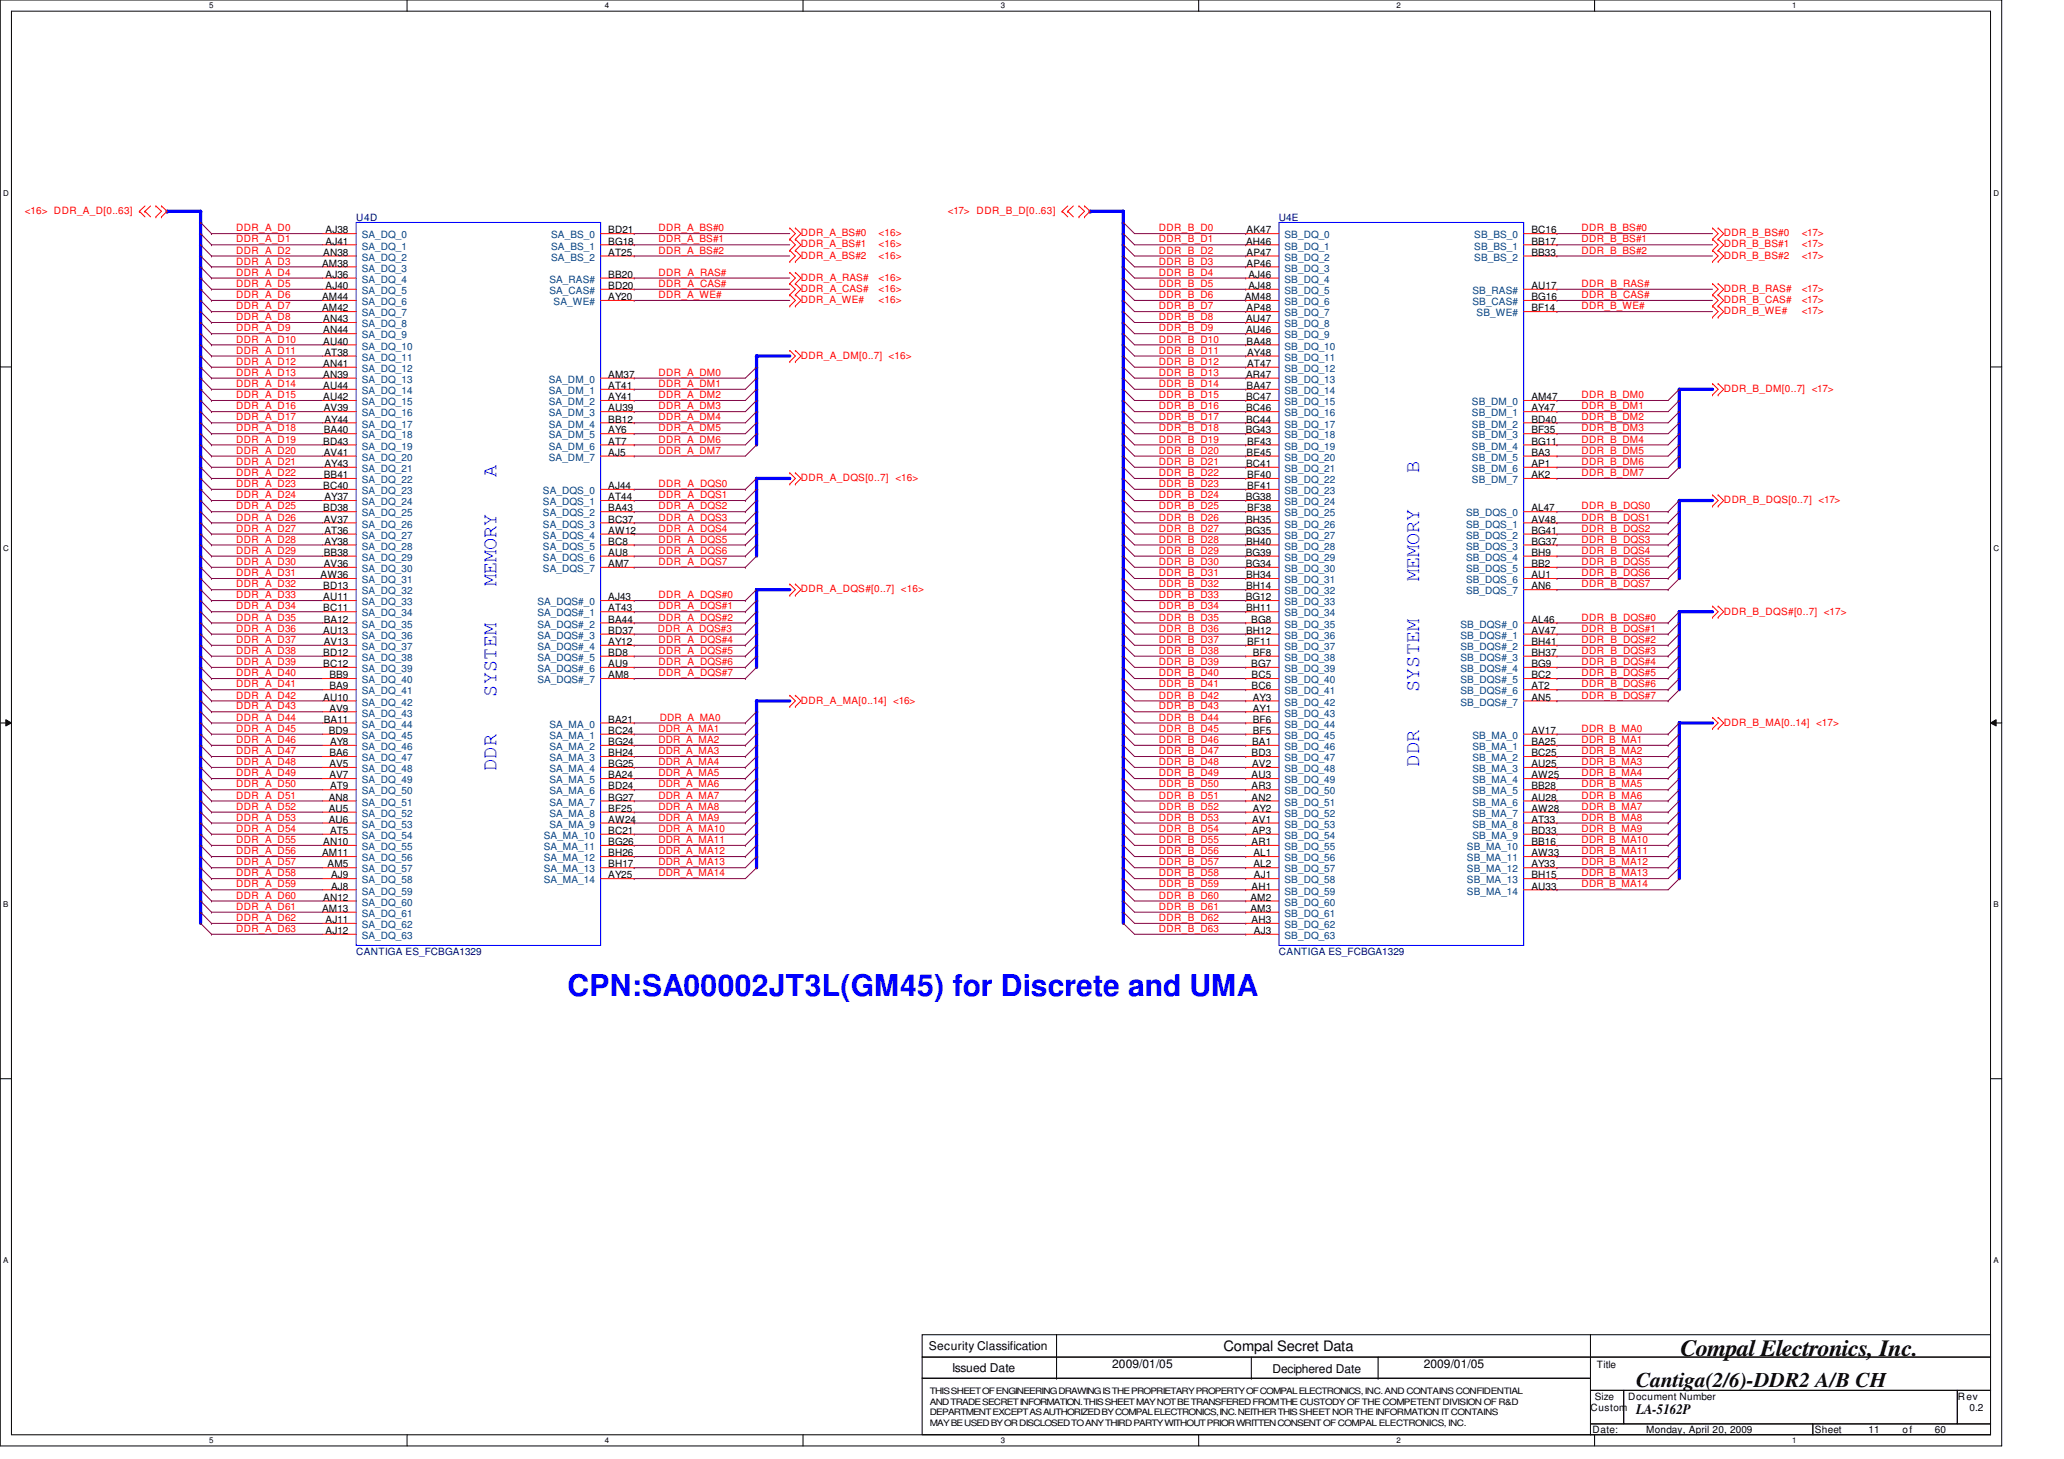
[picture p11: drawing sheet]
<svg xmlns="http://www.w3.org/2000/svg" width="297mm" height="210mm" viewBox="0 0 297 210" stroke-linecap="round" stroke-linejoin="round" font-family="sans-serif">
<defs><g id="words">
<text font-size="4.3" fill="#00f" x="81.7" y="143.3">CPN:SA00002JT3L(GM45) for Discrete and UMA</text>
<text font-size="3.3" x="241.8" y="195.1">Compal Electronics, Inc.</text>
<g font-size="3" fill="#00f">
<text x="71.5" y="68.7" transform="rotate(-90 71.5 68.7)">A</text>
<text x="204.3" y="68" transform="rotate(-90 204.3 68)">B</text>
<text x="204.3" y="83.7" transform="rotate(-90 204.3 83.7)">MEMORY</text>
<text x="71.5" y="84.3" transform="rotate(-90 71.5 84.3)">MEMORY</text>
<text x="71.5" y="100.2" transform="rotate(-90 71.5 100.2)">SYSTEM</text>
<text x="204.3" y="99.6" transform="rotate(-90 204.3 99.6)">SYSTEM</text>
<text x="71.5" y="110.9" transform="rotate(-90 71.5 110.9)">DDR</text>
<text x="204.3" y="110.3" transform="rotate(-90 204.3 110.3)">DDR</text>
</g>
<text font-size="3" x="235.5" y="199.6">Cantiga(2/6)-DDR2 A/B CH</text>
<g font-size="2.1">
<text x="176.1" y="194.4">Compal Secret Data</text>
<text x="235.5" y="203.5">LA-5162P</text>
</g>
<g font-size="1.7">
<text x="133.7" y="194.3">Security Classification</text>
<text x="137" y="197.3">Issued Date</text>
<text x="160.1" y="196.8">2009/01/05</text>
<text x="183.1" y="197.5">Deciphered Date</text>
<text x="204.9" y="196.8">2009/01/05</text>
</g>
<g font-size="1.4" fill="#f00">
<text x="3.6" y="30.8">&lt;16&gt; DDR_A_D[0..63]</text>
<text x="34" y="34.9">DDR_A_D1</text>
<text x="34" y="33.3">DDR_A_D0</text>
<text x="94.8" y="34.9">DDR_A_BS#1</text>
<text x="94.8" y="33.3">DDR_A_BS#0</text>
<text x="115.3" y="34">DDR_A_BS#0</text>
<text x="115.3" y="35.6">DDR_A_BS#1</text>
<text x="126.4" y="34">&lt;16&gt;</text>
<text x="126.4" y="35.6">&lt;16&gt;</text>
<text x="136.4" y="30.8">&lt;17&gt; DDR_B_D[0..63]</text>
<text x="166.8" y="34.9">DDR_B_D1</text>
<text x="166.8" y="33.3">DDR_B_D0</text>
<text x="227.6" y="33.3">DDR_B_BS#0</text>
<text x="227.6" y="34.9">DDR_B_BS#1</text>
<text x="248.1" y="35.6">DDR_B_BS#1</text>
<text x="248.1" y="34">DDR_B_BS#0</text>
<text x="259.3" y="35.6">&lt;17&gt;</text>
<text x="259.3" y="34">&lt;17&gt;</text>
<text x="34" y="39.7">DDR_A_D4</text>
<text x="34" y="41.3">DDR_A_D5</text>
<text x="34" y="38.1">DDR_A_D3</text>
<text x="34" y="36.5">DDR_A_D2</text>
<text x="94.8" y="36.5">DDR_A_BS#2</text>
<text x="94.8" y="39.7">DDR_A_RAS#</text>
<text x="94.8" y="41.3">DDR_A_CAS#</text>
<text x="115.3" y="40.4">DDR_A_RAS#</text>
<text x="115.3" y="37.2">DDR_A_BS#2</text>
<text x="115.3" y="42">DDR_A_CAS#</text>
<text x="126.4" y="40.4">&lt;16&gt;</text>
<text x="126.4" y="42">&lt;16&gt;</text>
<text x="126.4" y="37.2">&lt;16&gt;</text>
<text x="166.8" y="39.7">DDR_B_D4</text>
<text x="166.8" y="36.5">DDR_B_D2</text>
<text x="166.8" y="41.3">DDR_B_D5</text>
<text x="166.8" y="38.1">DDR_B_D3</text>
<text x="227.6" y="36.5">DDR_B_BS#2</text>
<text x="227.6" y="41.3">DDR_B_RAS#</text>
<text x="248.1" y="37.2">DDR_B_BS#2</text>
<text x="248.1" y="42">DDR_B_RAS#</text>
<text x="259.3" y="37.2">&lt;17&gt;</text>
<text x="259.3" y="42">&lt;17&gt;</text>
<text x="34" y="42.9">DDR_A_D6</text>
<text x="34" y="44.5">DDR_A_D7</text>
<text x="34" y="47.7">DDR_A_D9</text>
<text x="34" y="46.1">DDR_A_D8</text>
<text x="94.8" y="42.9">DDR_A_WE#</text>
<text x="115.3" y="43.6">DDR_A_WE#</text>
<text x="126.4" y="43.6">&lt;16&gt;</text>
<text x="166.8" y="47.7">DDR_B_D9</text>
<text x="166.8" y="46.1">DDR_B_D8</text>
<text x="166.8" y="44.5">DDR_B_D7</text>
<text x="166.8" y="42.9">DDR_B_D6</text>
<text x="227.6" y="42.9">DDR_B_CAS#</text>
<text x="227.6" y="44.5">DDR_B_WE#</text>
<text x="248.1" y="45.2">DDR_B_WE#</text>
<text x="248.1" y="43.6">DDR_B_CAS#</text>
<text x="259.3" y="45.2">&lt;17&gt;</text>
<text x="259.3" y="43.6">&lt;17&gt;</text>
<text x="34" y="52.5">DDR_A_D12</text>
<text x="34" y="50.9">DDR_A_D11</text>
<text x="34" y="49.3">DDR_A_D10</text>
<text x="115.3" y="51.6">DDR_A_DM[0..7] &lt;16&gt;</text>
<text x="166.8" y="49.3">DDR_B_D10</text>
<text x="166.8" y="52.5">DDR_B_D12</text>
<text x="166.8" y="50.9">DDR_B_D11</text>
<text x="34" y="58.9">DDR_A_D16</text>
<text x="34" y="57.3">DDR_A_D15</text>
<text x="34" y="55.7">DDR_A_D14</text>
<text x="34" y="54.1">DDR_A_D13</text>
<text x="94.8" y="57.3">DDR_A_DM2</text>
<text x="94.8" y="55.7">DDR_A_DM1</text>
<text x="94.8" y="54.1">DDR_A_DM0</text>
<text x="94.8" y="58.9">DDR_A_DM3</text>
<text x="166.8" y="57.3">DDR_B_D15</text>
<text x="166.8" y="55.7">DDR_B_D14</text>
<text x="166.8" y="58.9">DDR_B_D16</text>
<text x="166.8" y="54.1">DDR_B_D13</text>
<text x="227.6" y="58.9">DDR_B_DM1</text>
<text x="227.6" y="57.3">DDR_B_DM0</text>
<text x="248.1" y="56.4">DDR_B_DM[0..7] &lt;17&gt;</text>
<text x="34" y="63.7">DDR_A_D19</text>
<text x="34" y="60.5">DDR_A_D17</text>
<text x="34" y="62.1">DDR_A_D18</text>
<text x="34" y="65.3">DDR_A_D20</text>
<text x="94.8" y="65.3">DDR_A_DM7</text>
<text x="94.8" y="63.7">DDR_A_DM6</text>
<text x="94.8" y="60.5">DDR_A_DM4</text>
<text x="94.8" y="62.1">DDR_A_DM5</text>
<text x="166.8" y="63.7">DDR_B_D19</text>
<text x="166.8" y="62.1">DDR_B_D18</text>
<text x="166.8" y="60.5">DDR_B_D17</text>
<text x="166.8" y="65.3">DDR_B_D20</text>
<text x="227.6" y="62.1">DDR_B_DM3</text>
<text x="227.6" y="65.3">DDR_B_DM5</text>
<text x="227.6" y="63.7">DDR_B_DM4</text>
<text x="227.6" y="60.5">DDR_B_DM2</text>
<text x="34" y="68.5">DDR_A_D22</text>
<text x="34" y="71.7">DDR_A_D24</text>
<text x="34" y="70.1">DDR_A_D23</text>
<text x="34" y="66.9">DDR_A_D21</text>
<text x="94.8" y="71.7">DDR_A_DQS1</text>
<text x="94.8" y="70.1">DDR_A_DQS0</text>
<text x="115.3" y="69.2">DDR_A_DQS[0..7] &lt;16&gt;</text>
<text x="166.8" y="71.7">DDR_B_D24</text>
<text x="166.8" y="70.1">DDR_B_D23</text>
<text x="166.8" y="66.9">DDR_B_D21</text>
<text x="166.8" y="68.5">DDR_B_D22</text>
<text x="227.6" y="68.5">DDR_B_DM7</text>
<text x="227.6" y="66.9">DDR_B_DM6</text>
<text x="34" y="73.3">DDR_A_D25</text>
<text x="34" y="76.5">DDR_A_D27</text>
<text x="34" y="74.9">DDR_A_D26</text>
<text x="94.8" y="73.3">DDR_A_DQS2</text>
<text x="94.8" y="74.9">DDR_A_DQS3</text>
<text x="94.8" y="76.5">DDR_A_DQS4</text>
<text x="166.8" y="76.5">DDR_B_D27</text>
<text x="166.8" y="74.9">DDR_B_D26</text>
<text x="166.8" y="73.3">DDR_B_D25</text>
<text x="227.6" y="73.3">DDR_B_DQS0</text>
<text x="227.6" y="74.9">DDR_B_DQS1</text>
<text x="227.6" y="76.5">DDR_B_DQS2</text>
<text x="248.1" y="72.4">DDR_B_DQS[0..7] &lt;17&gt;</text>
<text x="34" y="79.7">DDR_A_D29</text>
<text x="34" y="82.9">DDR_A_D31</text>
<text x="34" y="78.1">DDR_A_D28</text>
<text x="34" y="81.3">DDR_A_D30</text>
<text x="94.8" y="81.3">DDR_A_DQS7</text>
<text x="94.8" y="78.1">DDR_A_DQS5</text>
<text x="94.8" y="79.7">DDR_A_DQS6</text>
<text x="166.8" y="79.7">DDR_B_D29</text>
<text x="166.8" y="82.9">DDR_B_D31</text>
<text x="166.8" y="78.1">DDR_B_D28</text>
<text x="166.8" y="81.3">DDR_B_D30</text>
<text x="227.6" y="79.7">DDR_B_DQS4</text>
<text x="227.6" y="81.3">DDR_B_DQS5</text>
<text x="227.6" y="82.9">DDR_B_DQS6</text>
<text x="227.6" y="78.1">DDR_B_DQS3</text>
<text x="34" y="86.1">DDR_A_D33</text>
<text x="34" y="89.3">DDR_A_D35</text>
<text x="34" y="87.7">DDR_A_D34</text>
<text x="34" y="84.5">DDR_A_D32</text>
<text x="94.8" y="86.1">DDR_A_DQS#0</text>
<text x="94.8" y="87.7">DDR_A_DQS#1</text>
<text x="94.8" y="89.3">DDR_A_DQS#2</text>
<text x="115.3" y="85.2">DDR_A_DQS#[0..7] &lt;16&gt;</text>
<text x="166.8" y="89.3">DDR_B_D35</text>
<text x="166.8" y="87.7">DDR_B_D34</text>
<text x="166.8" y="86.1">DDR_B_D33</text>
<text x="166.8" y="84.5">DDR_B_D32</text>
<text x="227.6" y="89.3">DDR_B_DQS#0</text>
<text x="227.6" y="84.5">DDR_B_DQS7</text>
<text x="248.1" y="88.4">DDR_B_DQS#[0..7] &lt;17&gt;</text>
<text x="34" y="94.1">DDR_A_D38</text>
<text x="34" y="90.9">DDR_A_D36</text>
<text x="34" y="95.7">DDR_A_D39</text>
<text x="34" y="92.5">DDR_A_D37</text>
<text x="94.7" y="90.9">DDR_A_DQS#3</text>
<text x="94.8" y="94.1">DDR_A_DQS#5</text>
<text x="94.8" y="92.5">DDR_A_DQS#4</text>
<text x="94.8" y="95.7">DDR_A_DQS#6</text>
<text x="166.8" y="95.7">DDR_B_D39</text>
<text x="166.8" y="92.5">DDR_B_D37</text>
<text x="166.8" y="94.1">DDR_B_D38</text>
<text x="166.8" y="90.9">DDR_B_D36</text>
<text x="227.6" y="90.9">DDR_B_DQS#1</text>
<text x="227.6" y="94.1">DDR_B_DQS#3</text>
<text x="227.6" y="95.7">DDR_B_DQS#4</text>
<text x="227.6" y="92.5">DDR_B_DQS#2</text>
<text x="34" y="97.3">DDR_A_D40</text>
<text x="34" y="98.9">DDR_A_D41</text>
<text x="34" y="100.5">DDR_A_D42</text>
<text x="94.8" y="97.3">DDR_A_DQS#7</text>
<text x="115.3" y="101.2">DDR_A_MA[0..14] &lt;16&gt;</text>
<text x="166.8" y="97.3">DDR_B_D40</text>
<text x="166.8" y="100.5">DDR_B_D42</text>
<text x="166.8" y="98.9">DDR_B_D41</text>
<text x="227.6" y="97.3">DDR_B_DQS#5</text>
<text x="227.6" y="100.5">DDR_B_DQS#7</text>
<text x="227.6" y="98.9">DDR_B_DQS#6</text>
<text x="34" y="105.3">DDR_A_D45</text>
<text x="34" y="102.1">DDR_A_D43</text>
<text x="34" y="106.9">DDR_A_D46</text>
<text x="34" y="103.7">DDR_A_D44</text>
<text x="94.8" y="106.9">DDR_A_MA2</text>
<text x="94.8" y="105.3">DDR_A_MA1</text>
<text x="95" y="103.7">DDR_A_MA0</text>
<text x="166.8" y="105.3">DDR_B_D45</text>
<text x="166.8" y="103.7">DDR_B_D44</text>
<text x="166.8" y="102.1">DDR_B_D43</text>
<text x="166.8" y="106.9">DDR_B_D46</text>
<text x="227.6" y="105.3">DDR_B_MA0</text>
<text x="227.6" y="106.9">DDR_B_MA1</text>
<text x="248.1" y="104.4">DDR_B_MA[0..14] &lt;17&gt;</text>
<text x="34" y="113.3">DDR_A_D50</text>
<text x="34" y="110.1">DDR_A_D48</text>
<text x="34" y="111.7">DDR_A_D49</text>
<text x="34" y="108.5">DDR_A_D47</text>
<text x="94.8" y="111.7">DDR_A_MA5</text>
<text x="94.8" y="108.5">DDR_A_MA3</text>
<text x="94.8" y="110.1">DDR_A_MA4</text>
<text x="94.8" y="113.3">DDR_A_MA6</text>
<text x="166.8" y="113.3">DDR_B_D50</text>
<text x="166.8" y="108.5">DDR_B_D47</text>
<text x="166.8" y="110.1">DDR_B_D48</text>
<text x="166.8" y="111.7">DDR_B_D49</text>
<text x="227.6" y="108.5">DDR_B_MA2</text>
<text x="227.6" y="110.1">DDR_B_MA3</text>
<text x="227.6" y="113.3">DDR_B_MA5</text>
<text x="227.6" y="111.7">DDR_B_MA4</text>
<text x="34" y="118.1">DDR_A_D53</text>
<text x="34" y="119.7">DDR_A_D54</text>
<text x="34" y="114.9">DDR_A_D51</text>
<text x="34" y="116.5">DDR_A_D52</text>
<text x="94.8" y="118.1">DDR_A_MA9</text>
<text x="94.8" y="116.5">DDR_A_MA8</text>
<text x="94.8" y="114.9">DDR_A_MA7</text>
<text x="94.8" y="119.7">DDR_A_MA10</text>
<text x="166.8" y="119.7">DDR_B_D54</text>
<text x="166.8" y="118.1">DDR_B_D53</text>
<text x="166.8" y="116.5">DDR_B_D52</text>
<text x="166.8" y="114.9">DDR_B_D51</text>
<text x="227.6" y="119.7">DDR_B_MA9</text>
<text x="227.6" y="118.1">DDR_B_MA8</text>
<text x="227.6" y="116.5">DDR_B_MA7</text>
<text x="227.6" y="114.9">DDR_B_MA6</text>
<text x="34" y="121.3">DDR_A_D55</text>
<text x="34" y="124.5">DDR_A_D57</text>
<text x="34" y="122.9">DDR_A_D56</text>
<text x="94.8" y="122.9">DDR_A_MA12</text>
<text x="94.8" y="121.3">DDR_A_MA11</text>
<text x="94.8" y="124.5">DDR_A_MA13</text>
<text x="166.8" y="121.3">DDR_B_D55</text>
<text x="166.8" y="124.5">DDR_B_D57</text>
<text x="166.8" y="122.9">DDR_B_D56</text>
<text x="227.6" y="121.3">DDR_B_MA10</text>
<text x="227.6" y="122.9">DDR_B_MA11</text>
<text x="227.6" y="124.5">DDR_B_MA12</text>
<text x="34" y="126.1">DDR_A_D58</text>
<text x="34" y="130.9">DDR_A_D61</text>
<text x="34" y="127.7">DDR_A_D59</text>
<text x="34" y="129.3">DDR_A_D60</text>
<text x="94.8" y="126.1">DDR_A_MA14</text>
<text x="166.8" y="129.3">DDR_B_D60</text>
<text x="166.8" y="130.9">DDR_B_D61</text>
<text x="166.8" y="127.7">DDR_B_D59</text>
<text x="166.8" y="126.1">DDR_B_D58</text>
<text x="227.6" y="127.7">DDR_B_MA14</text>
<text x="227.6" y="126.1">DDR_B_MA13</text>
<text x="34" y="134.1">DDR_A_D63</text>
<text x="34" y="132.5">DDR_A_D62</text>
<text x="166.8" y="132.5">DDR_B_D62</text>
<text x="166.8" y="134.1">DDR_B_D63</text>
</g>
<g font-size="1.4">
<text x="46.9" y="33.6">AJ38</text>
<text x="46.9" y="35.2">AJ41</text>
<text x="87.5" y="33.6">BD21</text>
<text x="87.5" y="35.2">BG18</text>
<text x="179.3" y="35.2">AH46</text>
<text x="179.4" y="33.6">AK47</text>
<text x="220.4" y="33.6">BC16</text>
<text x="220.4" y="35.2">BB17</text>
<text x="46.4" y="38.4">AM38</text>
<text x="46.5" y="36.8">AN38</text>
<text x="46.9" y="40">AJ36</text>
<text x="46.9" y="41.6">AJ40</text>
<text x="87.5" y="36.8">AT25</text>
<text x="87.5" y="40">BB20</text>
<text x="87.5" y="41.6">BD20</text>
<text x="179.4" y="36.8">AP47</text>
<text x="179.4" y="38.4">AP46</text>
<text x="179.7" y="40">AJ46</text>
<text x="179.7" y="41.6">AJ48</text>
<text x="220.4" y="36.8">BB33</text>
<text x="220.4" y="41.6">AU17</text>
<text x="46.4" y="43.2">AM44</text>
<text x="46.4" y="44.8">AM42</text>
<text x="46.5" y="46.4">AN43</text>
<text x="46.5" y="48">AN44</text>
<text x="87.5" y="43.2">AY20</text>
<text x="179.2" y="43.2">AM48</text>
<text x="179.3" y="46.4">AU47</text>
<text x="179.3" y="48">AU46</text>
<text x="179.4" y="44.8">AP48</text>
<text x="220.4" y="43.2">BG16</text>
<text x="220.4" y="44.8">BF14</text>
<text x="46.5" y="49.6">AU40</text>
<text x="46.5" y="52.8">AN41</text>
<text x="46.7" y="51.2">AT38</text>
<text x="179.4" y="49.6">BA48</text>
<text x="179.5" y="51.2">AY48</text>
<text x="179.5" y="52.8">AT47</text>
<text x="46.5" y="54.4">AN39</text>
<text x="46.5" y="56">AU44</text>
<text x="46.5" y="57.6">AU42</text>
<text x="46.6" y="59.2">AV39</text>
<text x="87.5" y="54.4">AM37</text>
<text x="87.5" y="56">AT41</text>
<text x="87.5" y="57.6">AY41</text>
<text x="87.5" y="59.2">AU39</text>
<text x="179.3" y="54.4">AR47</text>
<text x="179.3" y="57.6">BC47</text>
<text x="179.3" y="59.2">BC46</text>
<text x="179.4" y="56">BA47</text>
<text x="220.4" y="57.6">AM47</text>
<text x="220.4" y="59.2">AY47</text>
<text x="46.5" y="64">BD43</text>
<text x="46.6" y="62.4">BA40</text>
<text x="46.6" y="65.6">AV41</text>
<text x="46.7" y="60.8">AY44</text>
<text x="87.5" y="60.8">BB12</text>
<text x="87.5" y="62.4">AY6</text>
<text x="87.5" y="64">AT7</text>
<text x="87.5" y="65.6">AJ5</text>
<text x="179.3" y="62.4">BG43</text>
<text x="179.3" y="60.8">BC44</text>
<text x="179.4" y="65.6">BE45</text>
<text x="179.5" y="64">BF43</text>
<text x="220.4" y="60.8">BD40</text>
<text x="220.4" y="62.4">BF35</text>
<text x="220.4" y="64">BG11</text>
<text x="220.4" y="65.6">BA3</text>
<text x="46.5" y="70.4">BC40</text>
<text x="46.6" y="68.8">BB41</text>
<text x="46.7" y="67.2">AY43</text>
<text x="46.7" y="72">AY37</text>
<text x="87.5" y="70.4">AJ44</text>
<text x="87.5" y="72">AT44</text>
<text x="179.3" y="72">BG38</text>
<text x="179.3" y="67.2">BC41</text>
<text x="179.5" y="68.8">BF40</text>
<text x="179.5" y="70.4">BF41</text>
<text x="220.4" y="67.2">AP1</text>
<text x="220.4" y="68.8">AK2</text>
<text x="46.5" y="73.6">BD38</text>
<text x="46.6" y="75.2">AV37</text>
<text x="46.7" y="76.8">AT36</text>
<text x="87.5" y="73.6">BA43</text>
<text x="87.5" y="75.2">BC37</text>
<text x="87.5" y="76.8">AW12</text>
<text x="179.3" y="76.8">BG35</text>
<text x="179.3" y="75.2">BH35</text>
<text x="179.5" y="73.6">BF38</text>
<text x="220.4" y="73.6">AL47</text>
<text x="220.4" y="75.2">AV48</text>
<text x="220.4" y="76.8">BG41</text>
<text x="46.1" y="83.2">AW36</text>
<text x="46.6" y="80">BB38</text>
<text x="46.6" y="81.6">AV36</text>
<text x="46.7" y="78.4">AY38</text>
<text x="87.5" y="78.4">BC8</text>
<text x="87.5" y="80">AU8</text>
<text x="87.5" y="81.6">AM7</text>
<text x="179.3" y="80">BG39</text>
<text x="179.3" y="81.6">BG34</text>
<text x="179.3" y="78.4">BH40</text>
<text x="179.3" y="83.2">BH34</text>
<text x="220.4" y="78.4">BG37</text>
<text x="220.4" y="80">BH9</text>
<text x="220.4" y="81.6">BB2</text>
<text x="220.4" y="83.2">AU1</text>
<text x="46.5" y="84.8">BD13</text>
<text x="46.5" y="86.4">AU11</text>
<text x="46.5" y="88">BC11</text>
<text x="46.6" y="89.6">BA12</text>
<text x="87.5" y="86.4">AJ43</text>
<text x="87.5" y="88">AT43</text>
<text x="87.5" y="89.6">BA44</text>
<text x="179.3" y="86.4">BG12</text>
<text x="179.3" y="84.8">BH14</text>
<text x="179.3" y="88">BH11</text>
<text x="180.1" y="89.6">BG8</text>
<text x="220.4" y="84.8">AN6</text>
<text x="220.4" y="89.6">AL46</text>
<text x="46.5" y="91.2">AU13</text>
<text x="46.5" y="94.4">BD12</text>
<text x="46.5" y="96">BC12</text>
<text x="46.6" y="92.8">AV13</text>
<text x="87.5" y="91.2">BD37</text>
<text x="87.5" y="92.8">AY12</text>
<text x="87.5" y="94.4">BD8</text>
<text x="87.5" y="96">AU9</text>
<text x="179.3" y="91.2">BH12</text>
<text x="179.5" y="92.8">BF11</text>
<text x="180.1" y="96">BG7</text>
<text x="180.3" y="94.4">BF8</text>
<text x="220.4" y="91.2">AV47</text>
<text x="220.4" y="92.8">BH41</text>
<text x="220.4" y="94.4">BH37</text>
<text x="220.4" y="96">BG9</text>
<text x="46.5" y="100.8">AU10</text>
<text x="47.4" y="97.6">BB9</text>
<text x="47.4" y="99.2">BA9</text>
<text x="87.5" y="97.6">AM8</text>
<text x="180.1" y="97.6">BC5</text>
<text x="180.1" y="99.2">BC6</text>
<text x="180.3" y="100.8">AY3</text>
<text x="220.4" y="97.6">BC2</text>
<text x="220.4" y="99.2">AT2</text>
<text x="220.4" y="100.8">AN5</text>
<text x="46.6" y="104">BA11</text>
<text x="47.3" y="105.6">BD9</text>
<text x="47.4" y="102.4">AV9</text>
<text x="47.5" y="107.2">AY8</text>
<text x="87.5" y="104">BA21</text>
<text x="87.5" y="105.6">BC24</text>
<text x="87.5" y="107.2">BG24</text>
<text x="180.2" y="107.2">BA1</text>
<text x="180.3" y="102.4">AY1</text>
<text x="180.3" y="104">BF6</text>
<text x="180.3" y="105.6">BF5</text>
<text x="220.4" y="105.6">AV17</text>
<text x="220.4" y="107.2">BA25</text>
<text x="47.4" y="108.8">BA6</text>
<text x="47.4" y="110.4">AV5</text>
<text x="47.4" y="112">AV7</text>
<text x="47.5" y="113.6">AT9</text>
<text x="87.5" y="108.8">BH24</text>
<text x="87.5" y="110.4">BG25</text>
<text x="87.5" y="112">BA24</text>
<text x="87.5" y="113.6">BD24</text>
<text x="180.1" y="108.8">BD3</text>
<text x="180.1" y="112">AU3</text>
<text x="180.1" y="113.6">AR3</text>
<text x="180.2" y="110.4">AV2</text>
<text x="220.4" y="108.8">BC25</text>
<text x="220.4" y="110.4">AU25</text>
<text x="220.4" y="112">AW25</text>
<text x="220.4" y="113.6">BB28</text>
<text x="47.3" y="115.2">AN8</text>
<text x="47.3" y="116.8">AU5</text>
<text x="47.3" y="118.4">AU6</text>
<text x="47.5" y="120">AT5</text>
<text x="87.5" y="115.2">BG27</text>
<text x="87.5" y="116.8">BF25</text>
<text x="87.5" y="118.4">AW24</text>
<text x="87.5" y="120">BC21</text>
<text x="180.1" y="115.2">AN2</text>
<text x="180.2" y="118.4">AV1</text>
<text x="180.2" y="120">AP3</text>
<text x="180.3" y="116.8">AY2</text>
<text x="220.4" y="115.2">AU28</text>
<text x="220.4" y="116.8">AW28</text>
<text x="220.4" y="118.4">AT33</text>
<text x="220.4" y="120">BD33</text>
<text x="46.4" y="123.2">AM11</text>
<text x="46.5" y="121.6">AN10</text>
<text x="47.2" y="124.8">AM5</text>
<text x="87.5" y="121.6">BG26</text>
<text x="87.5" y="123.2">BH26</text>
<text x="87.5" y="124.8">BH17</text>
<text x="180.1" y="121.6">AR1</text>
<text x="180.4" y="123.2">AL1</text>
<text x="180.4" y="124.8">AL2</text>
<text x="220.4" y="121.6">BB16</text>
<text x="220.4" y="123.2">AW33</text>
<text x="220.4" y="124.8">AY33</text>
<text x="46.4" y="131.2">AM13</text>
<text x="46.5" y="129.6">AN12</text>
<text x="47.7" y="126.4">AJ9</text>
<text x="47.7" y="128">AJ8</text>
<text x="87.5" y="126.4">AY25</text>
<text x="180" y="129.6">AM2</text>
<text x="180" y="131.2">AM3</text>
<text x="180.1" y="128">AH1</text>
<text x="180.5" y="126.4">AJ1</text>
<text x="220.4" y="126.4">BH15</text>
<text x="220.4" y="128">AU33</text>
<text x="46.9" y="132.8">AJ11</text>
<text x="46.9" y="134.4">AJ12</text>
<text x="180.1" y="132.8">AH3</text>
<text x="180.5" y="134.4">AJ3</text>
<text x="229.8" y="196.8">Title</text>
<text x="228.9" y="203">Custom</text>
<text x="229.5" y="201.4">Size</text>
<text x="234.3" y="201.4">Document Number</text>
<text x="281.8" y="201.4">Rev</text>
<text x="283.5" y="203">0.2</text>
<text x="229.2" y="206.2">Date:</text>
<text x="236.9" y="206.2">Monday, April 20, 2009</text>
<text x="261.2" y="206.2">Sheet</text>
<text x="268.9" y="206.2">11</text>
<text x="273.8" y="206.2">of</text>
<text x="278.5" y="206.2">60</text>
</g>
<g font-size="1.4" fill="#000080">
<text x="51.3" y="31.7">U4D</text>
<text x="184.1" y="31.7">U4E</text>
<text x="51.3" y="137.4">CANTIGA ES_FCBGA1329</text>
<text x="184.1" y="137.4">CANTIGA ES_FCBGA1329</text>
</g>
<g font-size="1.4" fill="#004080">
<text x="52.1" y="34.3">SA_DQ_0</text>
<text x="52.1" y="35.9">SA_DQ_1</text>
<text x="79.3" y="34.3">SA_BS_0</text>
<text x="79.3" y="35.9">SA_BS_1</text>
<text x="184.9" y="34.3">SB_DQ_0</text>
<text x="184.9" y="35.9">SB_DQ_1</text>
<text x="212.2" y="34.3">SB_BS_0</text>
<text x="212.2" y="35.9">SB_BS_1</text>
<text x="52.1" y="37.5">SA_DQ_2</text>
<text x="52.1" y="39.1">SA_DQ_3</text>
<text x="52.1" y="40.7">SA_DQ_4</text>
<text x="79.1" y="40.7">SA_RAS#</text>
<text x="79.3" y="37.5">SA_BS_2</text>
<text x="184.9" y="37.5">SB_DQ_2</text>
<text x="184.9" y="39.1">SB_DQ_3</text>
<text x="184.9" y="40.7">SB_DQ_4</text>
<text x="212.2" y="37.5">SB_BS_2</text>
<text x="52.1" y="42.3">SA_DQ_5</text>
<text x="52.1" y="43.9">SA_DQ_6</text>
<text x="52.1" y="45.5">SA_DQ_7</text>
<text x="52.1" y="47.1">SA_DQ_8</text>
<text x="79.1" y="42.3">SA_CAS#</text>
<text x="79.7" y="43.9">SA_WE#</text>
<text x="184.9" y="42.3">SB_DQ_5</text>
<text x="184.9" y="43.9">SB_DQ_6</text>
<text x="184.9" y="45.5">SB_DQ_7</text>
<text x="184.9" y="47.1">SB_DQ_8</text>
<text x="211.9" y="42.3">SB_RAS#</text>
<text x="211.9" y="43.9">SB_CAS#</text>
<text x="212.5" y="45.5">SB_WE#</text>
<text x="52.1" y="48.7">SA_DQ_9</text>
<text x="52.1" y="50.3">SA_DQ_10</text>
<text x="52.1" y="51.9">SA_DQ_11</text>
<text x="52.1" y="53.5">SA_DQ_12</text>
<text x="184.9" y="48.7">SB_DQ_9</text>
<text x="184.9" y="50.3">SB_DQ_10</text>
<text x="184.9" y="51.9">SB_DQ_11</text>
<text x="184.9" y="53.5">SB_DQ_12</text>
<text x="52.1" y="55.1">SA_DQ_13</text>
<text x="52.1" y="56.7">SA_DQ_14</text>
<text x="52.1" y="58.3">SA_DQ_15</text>
<text x="52.1" y="59.9">SA_DQ_16</text>
<text x="79" y="55.1">SA_DM_0</text>
<text x="79" y="56.7">SA_DM_1</text>
<text x="79" y="58.3">SA_DM_2</text>
<text x="79" y="59.9">SA_DM_3</text>
<text x="184.9" y="55.1">SB_DQ_13</text>
<text x="184.9" y="56.7">SB_DQ_14</text>
<text x="184.9" y="58.3">SB_DQ_15</text>
<text x="184.9" y="59.9">SB_DQ_16</text>
<text x="211.8" y="58.3">SB_DM_0</text>
<text x="211.8" y="59.9">SB_DM_1</text>
<text x="52.1" y="61.5">SA_DQ_17</text>
<text x="52.1" y="63.1">SA_DQ_18</text>
<text x="52.1" y="64.7">SA_DQ_19</text>
<text x="79" y="61.5">SA_DM_4</text>
<text x="79" y="63.1">SA_DM_5</text>
<text x="79" y="64.7">SA_DM_6</text>
<text x="184.9" y="61.5">SB_DQ_17</text>
<text x="184.9" y="63.1">SB_DQ_18</text>
<text x="184.9" y="64.7">SB_DQ_19</text>
<text x="211.8" y="61.5">SB_DM_2</text>
<text x="211.8" y="63.1">SB_DM_3</text>
<text x="211.8" y="64.7">SB_DM_4</text>
<text x="52.1" y="66.3">SA_DQ_20</text>
<text x="52.1" y="67.9">SA_DQ_21</text>
<text x="52.1" y="69.5">SA_DQ_22</text>
<text x="52.1" y="71.1">SA_DQ_23</text>
<text x="78.1" y="71.1">SA_DQS_0</text>
<text x="79" y="66.3">SA_DM_7</text>
<text x="184.9" y="66.3">SB_DQ_20</text>
<text x="184.9" y="67.9">SB_DQ_21</text>
<text x="184.9" y="69.5">SB_DQ_22</text>
<text x="184.9" y="71.1">SB_DQ_23</text>
<text x="211.8" y="66.3">SB_DM_5</text>
<text x="211.8" y="67.9">SB_DM_6</text>
<text x="211.8" y="69.5">SB_DM_7</text>
<text x="52.1" y="72.7">SA_DQ_24</text>
<text x="52.1" y="74.3">SA_DQ_25</text>
<text x="52.1" y="75.9">SA_DQ_26</text>
<text x="52.1" y="77.5">SA_DQ_27</text>
<text x="78.1" y="72.7">SA_DQS_1</text>
<text x="78.1" y="74.3">SA_DQS_2</text>
<text x="78.1" y="75.9">SA_DQS_3</text>
<text x="78.1" y="77.5">SA_DQS_4</text>
<text x="184.9" y="72.7">SB_DQ_24</text>
<text x="184.9" y="74.3">SB_DQ_25</text>
<text x="184.9" y="75.9">SB_DQ_26</text>
<text x="184.9" y="77.5">SB_DQ_27</text>
<text x="211" y="74.3">SB_DQS_0</text>
<text x="211" y="75.9">SB_DQS_1</text>
<text x="211" y="77.5">SB_DQS_2</text>
<text x="52.1" y="79.1">SA_DQ_28</text>
<text x="52.1" y="80.7">SA_DQ_29</text>
<text x="52.1" y="82.3">SA_DQ_30</text>
<text x="52.1" y="83.9">SA_DQ_31</text>
<text x="78.1" y="79.1">SA_DQS_5</text>
<text x="78.1" y="80.7">SA_DQS_6</text>
<text x="78.1" y="82.3">SA_DQS_7</text>
<text x="184.9" y="79.1">SB_DQ_28</text>
<text x="184.9" y="80.7">SB_DQ_29</text>
<text x="184.9" y="82.3">SB_DQ_30</text>
<text x="184.9" y="83.9">SB_DQ_31</text>
<text x="211" y="79.1">SB_DQS_3</text>
<text x="211" y="80.7">SB_DQS_4</text>
<text x="211" y="82.3">SB_DQS_5</text>
<text x="211" y="83.9">SB_DQS_6</text>
<text x="52.1" y="85.5">SA_DQ_32</text>
<text x="52.1" y="87.1">SA_DQ_33</text>
<text x="52.1" y="88.7">SA_DQ_34</text>
<text x="77.3" y="87.1">SA_DQS#_0</text>
<text x="77.3" y="88.7">SA_DQS#_1</text>
<text x="184.9" y="85.5">SB_DQ_32</text>
<text x="184.9" y="87.1">SB_DQ_33</text>
<text x="184.9" y="88.7">SB_DQ_34</text>
<text x="211" y="85.5">SB_DQS_7</text>
<text x="52.1" y="90.3">SA_DQ_35</text>
<text x="52.1" y="91.9">SA_DQ_36</text>
<text x="52.1" y="93.5">SA_DQ_37</text>
<text x="52.1" y="95.1">SA_DQ_38</text>
<text x="77.3" y="90.3">SA_DQS#_2</text>
<text x="77.3" y="91.9">SA_DQS#_3</text>
<text x="77.3" y="93.5">SA_DQS#_4</text>
<text x="77.3" y="95.1">SA_DQS#_5</text>
<text x="184.9" y="90.3">SB_DQ_35</text>
<text x="184.9" y="91.9">SB_DQ_36</text>
<text x="184.9" y="93.5">SB_DQ_37</text>
<text x="184.9" y="95.1">SB_DQ_38</text>
<text x="210.2" y="90.3">SB_DQS#_0</text>
<text x="210.2" y="91.9">SB_DQS#_1</text>
<text x="210.2" y="93.5">SB_DQS#_2</text>
<text x="210.2" y="95.1">SB_DQS#_3</text>
<text x="52.1" y="96.7">SA_DQ_39</text>
<text x="52.1" y="98.3">SA_DQ_40</text>
<text x="52.1" y="99.9">SA_DQ_41</text>
<text x="52.1" y="101.5">SA_DQ_42</text>
<text x="77.3" y="96.7">SA_DQS#_6</text>
<text x="77.3" y="98.3">SA_DQS#_7</text>
<text x="184.9" y="96.7">SB_DQ_39</text>
<text x="184.9" y="98.3">SB_DQ_40</text>
<text x="184.9" y="99.9">SB_DQ_41</text>
<text x="184.9" y="101.5">SB_DQ_42</text>
<text x="210.2" y="96.7">SB_DQS#_4</text>
<text x="210.2" y="98.3">SB_DQS#_5</text>
<text x="210.2" y="99.9">SB_DQS#_6</text>
<text x="210.2" y="101.5">SB_DQS#_7</text>
<text x="52.1" y="103.1">SA_DQ_43</text>
<text x="52.1" y="104.7">SA_DQ_44</text>
<text x="52.1" y="106.3">SA_DQ_45</text>
<text x="52.1" y="107.9">SA_DQ_46</text>
<text x="79.1" y="104.7">SA_MA_0</text>
<text x="79.1" y="106.3">SA_MA_1</text>
<text x="79.1" y="107.9">SA_MA_2</text>
<text x="184.9" y="103.1">SB_DQ_43</text>
<text x="184.9" y="104.7">SB_DQ_44</text>
<text x="184.9" y="106.3">SB_DQ_45</text>
<text x="184.9" y="107.9">SB_DQ_46</text>
<text x="211.9" y="106.3">SB_MA_0</text>
<text x="211.9" y="107.9">SB_MA_1</text>
<text x="52.1" y="109.5">SA_DQ_47</text>
<text x="52.1" y="111.1">SA_DQ_48</text>
<text x="52.1" y="112.7">SA_DQ_49</text>
<text x="79.1" y="109.5">SA_MA_3</text>
<text x="79.1" y="111.1">SA_MA_4</text>
<text x="79.1" y="112.7">SA_MA_5</text>
<text x="184.9" y="109.5">SB_DQ_47</text>
<text x="184.9" y="111.1">SB_DQ_48</text>
<text x="184.9" y="112.7">SB_DQ_49</text>
<text x="211.9" y="109.5">SB_MA_2</text>
<text x="211.9" y="111.1">SB_MA_3</text>
<text x="211.9" y="112.7">SB_MA_4</text>
<text x="52.1" y="114.3">SA_DQ_50</text>
<text x="52.1" y="115.9">SA_DQ_51</text>
<text x="52.1" y="117.5">SA_DQ_52</text>
<text x="52.1" y="119.1">SA_DQ_53</text>
<text x="79.1" y="114.3">SA_MA_6</text>
<text x="79.1" y="115.9">SA_MA_7</text>
<text x="79.1" y="117.5">SA_MA_8</text>
<text x="79.1" y="119.1">SA_MA_9</text>
<text x="184.9" y="114.3">SB_DQ_50</text>
<text x="184.9" y="115.9">SB_DQ_51</text>
<text x="184.9" y="117.5">SB_DQ_52</text>
<text x="184.9" y="119.1">SB_DQ_53</text>
<text x="211.9" y="114.3">SB_MA_5</text>
<text x="211.9" y="115.9">SB_MA_6</text>
<text x="211.9" y="117.5">SB_MA_7</text>
<text x="211.9" y="119.1">SB_MA_8</text>
<text x="52.1" y="120.7">SA_DQ_54</text>
<text x="52.1" y="122.3">SA_DQ_55</text>
<text x="52.1" y="123.9">SA_DQ_56</text>
<text x="52.1" y="125.5">SA_DQ_57</text>
<text x="78.3" y="120.7">SA_MA_10</text>
<text x="78.3" y="122.3">SA_MA_11</text>
<text x="78.3" y="123.9">SA_MA_12</text>
<text x="78.3" y="125.5">SA_MA_13</text>
<text x="184.9" y="120.7">SB_DQ_54</text>
<text x="184.9" y="122.3">SB_DQ_55</text>
<text x="184.9" y="123.9">SB_DQ_56</text>
<text x="184.9" y="125.5">SB_DQ_57</text>
<text x="211.1" y="122.3">SB_MA_10</text>
<text x="211.1" y="123.9">SB_MA_11</text>
<text x="211.1" y="125.5">SB_MA_12</text>
<text x="211.9" y="120.7">SB_MA_9</text>
<text x="52.1" y="127.1">SA_DQ_58</text>
<text x="52.1" y="128.7">SA_DQ_59</text>
<text x="52.1" y="130.3">SA_DQ_60</text>
<text x="52.1" y="131.9">SA_DQ_61</text>
<text x="78.3" y="127.1">SA_MA_14</text>
<text x="184.9" y="127.1">SB_DQ_58</text>
<text x="184.9" y="128.7">SB_DQ_59</text>
<text x="184.9" y="130.3">SB_DQ_60</text>
<text x="184.9" y="131.9">SB_DQ_61</text>
<text x="211.1" y="127.1">SB_MA_13</text>
<text x="211.1" y="128.7">SB_MA_14</text>
<text x="52.1" y="133.5">SA_DQ_62</text>
<text x="52.1" y="135.1">SA_DQ_63</text>
<text x="184.9" y="133.5">SB_DQ_62</text>
<text x="184.9" y="135.1">SB_DQ_63</text>
</g>
<g font-size="1.3">
<text x="133.8" y="200.6">THIS SHEET OF ENGINEERING DRAWING IS THE PROPRIETARY PROPERTY OF COMPAL ELECTRONICS, INC. AND CONTAINS CONFIDENTIAL</text>
<text x="133.8" y="202.1">AND TRADE SECRET INFORMATION. THIS SHEET MAY NOT BETRANSFERED FROM THE CUSTODY OF THE COMPETENT DIVISION OF R&amp;D</text>
<text x="133.8" y="203.6">DEPARTMENT EXCEPT AS AUTHORIZED BY COMPAL ELECTRONICS, INC. NEITHER THIS SHEET NOR THE INFORMATION IT CONTAINS</text>
<text x="133.8" y="205.1">MAY BE USED BY OR DISCLOSED TO ANY THIRD PARTY WITHOUT PRIOR WRITTEN CONSENT OF COMPAL ELECTRONICS, INC.</text>
</g>
<g font-size="1.1">
<text x="30.1" y="1.1">5</text>
<text x="87" y="1.1">4</text>
<text x="144" y="1.1">3</text>
<text x="201" y="1.1">2</text>
<text x="257.9" y="1.1">1</text>
<text x=".5" y="28.2">D</text>
<text x="286.9" y="28.2">D</text>
<text x=".5" y="79.3">C</text>
<text x="286.9" y="79.3">C</text>
<text x=".5" y="130.6">B</text>
<text x="286.9" y="130.6">B</text>
<text x=".5" y="181.7">A</text>
<text x="286.9" y="181.7">A</text>
<text x="30.1" y="207.6">5</text>
<text x="87" y="207.6">4</text>
<text x="144" y="207.6">3</text>
<text x="201" y="207.6">2</text>
<text x="257.9" y="207.6">1</text>
</g>
</g></defs>
<path d="M0 0h288.1v208h-288.1zM1.6 1.6h284.9v204.8h-284.9z" fill="none" stroke="#000" stroke-width=".14"/>
<g fill="#fff">
<path d="M30.1 .2h.6v1.2h-.6z"/>
<path d="M30.1 206.6h.6v1.2h-.6z"/>
</g>
<path d="M58.6 0v1.6M58.6 206.4v1.6" fill="none" stroke="#000" stroke-width=".14"/>
<g fill="#fff">
<path d="M87 .2h.6v1.2h-.6z"/>
<path d="M87 206.6h.6v1.2h-.6z"/>
</g>
<path d="M115.6 0v1.6M115.6 206.4v1.6" fill="none" stroke="#000" stroke-width=".14"/>
<g fill="#fff">
<path d="M144 .2h.6v1.2h-.6z"/>
<path d="M144 206.6h.6v1.2h-.6z"/>
</g>
<path d="M172.5 0v1.6M172.5 206.4v1.6" fill="none" stroke="#000" stroke-width=".14"/>
<g fill="#fff">
<path d="M201 .2h.5v1.2h-.5z"/>
<path d="M201 206.6h.5v1.2h-.5z"/>
</g>
<path d="M229.5 0v1.6M229.5 206.4v1.6" fill="none" stroke="#000" stroke-width=".14"/>
<g fill="#fff">
<path d="M257.9 .2h.6v1.2h-.6z"/>
<path d="M257.9 206.6h.6v1.2h-.6z"/>
<path d="M.5 27.2h.7v1.2h-.7z"/>
<path d="M286.9 27.2h.8v1.2h-.8z"/>
<path d="M.5 78.4h.7v1.1h-.7z"/>
<path d="M286.9 78.4h.8v1.1h-.8z"/>
</g>
<path d="M0 52.8h1.6M286.5 52.8h1.6" fill="none" stroke="#000" stroke-width=".14"/>
<g fill="#fff">
<path d="M.5 129.6h.7v1.2h-.7z"/>
<path d="M286.9 129.6h.7v1.2h-.7z"/>
</g>
<path d="M0 104h1.6M.8 103.5l.8 .5-.8 .4zM286.5 104l.8-.5v.9zM286.5 104h1.6" fill="none" stroke="#000" stroke-width=".14"/>
<path d="M.8 103.5l.8 .5-.8 .4zM286.5 104l.8-.5v.9z" fill="#000"/>
<g fill="#fff">
<path d="M.5 180.8h.7v1.1h-.7z"/>
<path d="M286.9 180.8h.7v1.1h-.7z"/>
</g>
<path d="M0 155.2h1.6M286.5 155.2h1.6" fill="none" stroke="#000" stroke-width=".14"/>
<path d="M161.7 62.4v1.6" fill="none" stroke="#00f" stroke-width=".47"/>
<circle cx="161.7" cy="62.4" r=".23" fill="#00f"/>
<path d="M161.7 92.8v1.6" fill="none" stroke="#00f" stroke-width=".47"/>
<circle cx="161.7" cy="92.8" r=".23" fill="#00f"/>
<path d="M161.7 126.4v1.6" fill="none" stroke="#00f" stroke-width=".47"/>
<circle cx="161.7" cy="126.4" r=".23" fill="#00f"/>
<path d="M161.7 112v1.6" fill="none" stroke="#00f" stroke-width=".47"/>
<circle cx="161.7" cy="112" r=".23" fill="#00f"/>
<path d="M161.7 65.6v1.6" fill="none" stroke="#00f" stroke-width=".47"/>
<circle cx="161.7" cy="65.6" r=".23" fill="#00f"/>
<path d="M163.3 40h16M179.3 40h.1M163.3 97.6h16M179.3 97.6h.1M163.3 105.6h16M179.3 105.6h.1M163.3 132.8h16M179.3 132.8h.1" fill="none" stroke="#800040" stroke-width=".14"/>
<path d="M161.7 48v1.6" fill="none" stroke="#00f" stroke-width=".47"/>
<circle cx="161.7" cy="48" r=".23" fill="#00f"/>
<path d="M163.3 76.8h16M179.3 76.8h.1" fill="none" stroke="#800040" stroke-width=".14"/>
<path d="M161.7 52.8v1.6" fill="none" stroke="#00f" stroke-width=".47"/>
<circle cx="161.7" cy="52.8" r=".23" fill="#00f"/>
<path d="M161.7 59.2v1.6" fill="none" stroke="#00f" stroke-width=".47"/>
<circle cx="161.7" cy="59.2" r=".23" fill="#00f"/>
<path d="M161.7 131.2v1.6" fill="none" stroke="#00f" stroke-width=".47"/>
<circle cx="161.7" cy="131.2" r=".23" fill="#00f"/>
<path d="M161.7 41.6v1.6" fill="none" stroke="#00f" stroke-width=".47"/>
<circle cx="161.7" cy="41.6" r=".23" fill="#00f"/>
<path d="M161.7 115.2v1.6" fill="none" stroke="#00f" stroke-width=".47"/>
<circle cx="161.7" cy="115.2" r=".23" fill="#00f"/>
<path d="M161.7 86.4v1.6" fill="none" stroke="#00f" stroke-width=".47"/>
<circle cx="161.7" cy="86.4" r=".23" fill="#00f"/>
<path d="M161.7 49.6v1.6" fill="none" stroke="#00f" stroke-width=".47"/>
<circle cx="161.7" cy="49.6" r=".23" fill="#00f"/>
<path d="M163.3 48h16M179.3 48h.1M163.3 64h16M179.3 64h.1M163.3 113.6h16M179.3 113.6h.1" fill="none" stroke="#800040" stroke-width=".14"/>
<path d="M161.7 36.8v1.6" fill="none" stroke="#00f" stroke-width=".47"/>
<circle cx="161.7" cy="36.8" r=".23" fill="#00f"/>
<path d="M161.7 123.2v1.6" fill="none" stroke="#00f" stroke-width=".47"/>
<circle cx="161.7" cy="123.2" r=".23" fill="#00f"/>
<path d="M161.7 94.4v1.6" fill="none" stroke="#00f" stroke-width=".47"/>
<circle cx="161.7" cy="94.4" r=".23" fill="#00f"/>
<path d="M163.3 49.6h16M179.3 49.6h.1M163.3 72h16M179.3 72h.1M163.3 134.4h16M163.3 129.6h16M179.3 134.4h.1M179.3 129.6h.1" fill="none" stroke="#800040" stroke-width=".14"/>
<path d="M161.7 81.6v1.6" fill="none" stroke="#00f" stroke-width=".47"/>
<circle cx="161.7" cy="81.6" r=".23" fill="#00f"/>
<path d="M161.7 99.2v1.6" fill="none" stroke="#00f" stroke-width=".47"/>
<circle cx="161.7" cy="99.2" r=".23" fill="#00f"/>
<path d="M161.7 57.6v1.6" fill="none" stroke="#00f" stroke-width=".47"/>
<circle cx="161.7" cy="57.6" r=".23" fill="#00f"/>
<path d="M163.3 89.6h16M179.3 89.6h.1M163.3 104h16M179.3 104h.1M163.3 131.2h16M163.3 120h16M179.3 131.2h.1M179.3 120h.1" fill="none" stroke="#800040" stroke-width=".14"/>
<path d="M161.7 105.6v1.6" fill="none" stroke="#00f" stroke-width=".47"/>
<circle cx="161.7" cy="105.6" r=".23" fill="#00f"/>
<path d="M161.7 76.8v1.6" fill="none" stroke="#00f" stroke-width=".47"/>
<circle cx="161.7" cy="76.8" r=".23" fill="#00f"/>
<path d="M163.3 75.2h16M179.3 75.2h.1M163.3 96h16M179.3 96h.1" fill="none" stroke="#800040" stroke-width=".14"/>
<path d="M161.7 32v1.6" fill="none" stroke="#00f" stroke-width=".47"/>
<circle cx="161.7" cy="32" r=".23" fill="#00f"/>
<path d="M161.7 54.4v1.6" fill="none" stroke="#00f" stroke-width=".47"/>
<circle cx="161.7" cy="54.4" r=".23" fill="#00f"/>
<path d="M161.7 46.4v1.6" fill="none" stroke="#00f" stroke-width=".47"/>
<circle cx="161.7" cy="46.4" r=".23" fill="#00f"/>
<path d="M163.3 46.4h16M179.3 46.4h.1M163.3 62.4h16M179.3 62.4h.1M163.3 100.8h16M179.3 100.8h.1M163.3 121.6h16M179.3 121.6h.1" fill="none" stroke="#800040" stroke-width=".14"/>
<path d="M161.7 104v1.6" fill="none" stroke="#00f" stroke-width=".47"/>
<circle cx="161.7" cy="104" r=".23" fill="#00f"/>
<path d="M161.7 30.4v1.6" fill="none" stroke="#00f" stroke-width=".47"/>
<circle cx="161.7" cy="30.4" r=".23" fill="#00f"/>
<path d="M161.7 121.6v1.6" fill="none" stroke="#00f" stroke-width=".47"/>
<circle cx="161.7" cy="121.6" r=".23" fill="#00f"/>
<path d="M161.7 60.8v1.6" fill="none" stroke="#00f" stroke-width=".47"/>
<circle cx="161.7" cy="60.8" r=".23" fill="#00f"/>
<path d="M161.7 110.4v1.6" fill="none" stroke="#00f" stroke-width=".47"/>
<circle cx="161.7" cy="110.4" r=".23" fill="#00f"/>
<path d="M163.3 36.8h16M179.3 36.8h.1M163.3 57.6h16M179.3 57.6h.1M163.3 92.8h16M179.3 92.8h.1M163.3 102.4h16M179.3 102.4h.1M163.3 124.8h16M179.3 124.8h.1" fill="none" stroke="#800040" stroke-width=".14"/>
<path d="M161.7 108.8v1.6" fill="none" stroke="#00f" stroke-width=".47"/>
<circle cx="161.7" cy="108.8" r=".23" fill="#00f"/>
<path d="M161.7 80v1.6" fill="none" stroke="#00f" stroke-width=".47"/>
<circle cx="161.7" cy="80" r=".23" fill="#00f"/>
<path d="M161.7 97.6v1.6" fill="none" stroke="#00f" stroke-width=".47"/>
<circle cx="161.7" cy="97.6" r=".23" fill="#00f"/>
<path d="M161.7 116.8v1.6" fill="none" stroke="#00f" stroke-width=".47"/>
<circle cx="161.7" cy="116.8" r=".23" fill="#00f"/>
<path d="M161.7 128v1.6" fill="none" stroke="#00f" stroke-width=".47"/>
<circle cx="161.7" cy="128" r=".23" fill="#00f"/>
<path d="M163.3 60.8h16M179.3 60.8h.1M163.3 88h16M163.3 94.4h16M163.3 80h16M179.3 88h.1M179.3 94.4h.1M179.3 80h.1M163.3 118.4h16M179.3 118.4h.1" fill="none" stroke="#800040" stroke-width=".14"/>
<path d="M161.7 72v1.6" fill="none" stroke="#00f" stroke-width=".47"/>
<circle cx="161.7" cy="72" r=".23" fill="#00f"/>
<path d="M161.7 75.2v1.6" fill="none" stroke="#00f" stroke-width=".47"/>
<circle cx="161.7" cy="75.2" r=".23" fill="#00f"/>
<path d="M161.7 100.8v1.6" fill="none" stroke="#00f" stroke-width=".47"/>
<circle cx="161.7" cy="100.8" r=".23" fill="#00f"/>
<path d="M163.3 83.2h16M179.3 83.2h.1" fill="none" stroke="#800040" stroke-width=".14"/>
<path d="M161.7 40v1.6" fill="none" stroke="#00f" stroke-width=".47"/>
<circle cx="161.7" cy="40" r=".23" fill="#00f"/>
<path d="M161.7 88v1.6" fill="none" stroke="#00f" stroke-width=".47"/>
<circle cx="161.7" cy="88" r=".23" fill="#00f"/>
<path d="M163.3 44.8h16M179.3 44.8h.1M163.3 70.4h16M179.3 70.4h.1M163.3 86.4h16M179.3 86.4h.1M163.3 108.8h16M179.3 108.8h.1" fill="none" stroke="#800040" stroke-width=".14"/>
<path d="M161.7 89.6v1.6" fill="none" stroke="#00f" stroke-width=".47"/>
<circle cx="161.7" cy="89.6" r=".23" fill="#00f"/>
<path d="M161.7 44.8v1.6" fill="none" stroke="#00f" stroke-width=".47"/>
<circle cx="161.7" cy="44.8" r=".23" fill="#00f"/>
<path d="M161.7 83.2v1.6" fill="none" stroke="#00f" stroke-width=".47"/>
<circle cx="161.7" cy="83.2" r=".23" fill="#00f"/>
<path d="M163.3 35.2h16M179.3 35.2h.1M163.3 56h16M179.3 56h.1M163.3 91.2h16M179.3 91.2h.1M163.3 123.2h16M179.3 123.2h.1" fill="none" stroke="#800040" stroke-width=".14"/>
<path d="M161.7 70.4v1.6" fill="none" stroke="#00f" stroke-width=".47"/>
<circle cx="161.7" cy="70.4" r=".23" fill="#00f"/>
<path d="M163.3 33.6h16M179.3 33.6h.1M163.3 59.2h16M179.3 59.2h.1M163.3 78.4h16M163.3 67.2h16M179.3 78.4h.1M179.3 67.2h.1M163.3 116.8h16M179.3 116.8h.1M163.3 128h16M179.3 128h.1" fill="none" stroke="#800040" stroke-width=".14"/>
<path d="M161.7 118.4v1.6" fill="none" stroke="#00f" stroke-width=".47"/>
<circle cx="161.7" cy="118.4" r=".23" fill="#00f"/>
<path d="M161.7 120v1.6" fill="none" stroke="#00f" stroke-width=".47"/>
<circle cx="161.7" cy="120" r=".23" fill="#00f"/>
<path d="M161.7 33.6v1.6" fill="none" stroke="#00f" stroke-width=".47"/>
<circle cx="161.7" cy="33.6" r=".23" fill="#00f"/>
<path d="M161.7 56v1.6" fill="none" stroke="#00f" stroke-width=".47"/>
<circle cx="161.7" cy="56" r=".23" fill="#00f"/>
<path d="M161.7 96v1.6" fill="none" stroke="#00f" stroke-width=".47"/>
<circle cx="161.7" cy="96" r=".23" fill="#00f"/>
<path d="M161.7 51.2v1.6" fill="none" stroke="#00f" stroke-width=".47"/>
<circle cx="161.7" cy="51.2" r=".23" fill="#00f"/>
<path d="M161.7 84.8v1.6" fill="none" stroke="#00f" stroke-width=".47"/>
<circle cx="161.7" cy="84.8" r=".23" fill="#00f"/>
<path d="M163.3 41.6h16M179.3 41.6h.1M163.3 81.6h16M163.3 99.2h16M179.3 81.6h.1M179.3 99.2h.1M163.3 110.4h16M179.3 110.4h.1" fill="none" stroke="#800040" stroke-width=".14"/>
<path d="M156.9 30.4h4.8" fill="none" stroke="#00f" stroke-width=".47"/>
<circle cx="156.9" cy="30.4" r=".23" fill="#00f"/>
<path d="M161.7 68.8v1.6" fill="none" stroke="#00f" stroke-width=".47"/>
<circle cx="161.7" cy="68.8" r=".23" fill="#00f"/>
<path d="M161.7 102.4v1.6" fill="none" stroke="#00f" stroke-width=".47"/>
<circle cx="161.7" cy="102.4" r=".23" fill="#00f"/>
<path d="M161.7 78.4v1.6" fill="none" stroke="#00f" stroke-width=".47"/>
<circle cx="161.7" cy="78.4" r=".23" fill="#00f"/>
<path d="M161.7 91.2v1.6" fill="none" stroke="#00f" stroke-width=".47"/>
<circle cx="161.7" cy="91.2" r=".23" fill="#00f"/>
<path d="M163.3 43.2h16M179.3 43.2h.1M163.3 68.8h16M179.3 68.8h.1M163.3 84.8h16M179.3 84.8h.1M163.3 107.2h16M179.3 107.2h.1" fill="none" stroke="#800040" stroke-width=".14"/>
<path d="M161.7 35.2v1.6" fill="none" stroke="#00f" stroke-width=".47"/>
<circle cx="161.7" cy="35.2" r=".23" fill="#00f"/>
<path d="M161.7 38.4v1.6" fill="none" stroke="#00f" stroke-width=".47"/>
<circle cx="161.7" cy="38.4" r=".23" fill="#00f"/>
<path d="M161.7 129.6v1.6" fill="none" stroke="#00f" stroke-width=".47"/>
<circle cx="161.7" cy="129.6" r=".23" fill="#00f"/>
<path d="M161.7 43.2v1.6" fill="none" stroke="#00f" stroke-width=".47"/>
<circle cx="161.7" cy="43.2" r=".23" fill="#00f"/>
<path d="M161.7 64v1.6" fill="none" stroke="#00f" stroke-width=".47"/>
<circle cx="161.7" cy="64" r=".23" fill="#00f"/>
<path d="M163.3 52.8h16M179.3 52.8h.1M163.3 115.2h16M179.3 115.2h.1" fill="none" stroke="#800040" stroke-width=".14"/>
<path d="M161.7 73.6v1.6" fill="none" stroke="#00f" stroke-width=".47"/>
<circle cx="161.7" cy="73.6" r=".23" fill="#00f"/>
<path d="M161.7 107.2v1.6" fill="none" stroke="#00f" stroke-width=".47"/>
<circle cx="161.7" cy="107.2" r=".23" fill="#00f"/>
<path d="M161.7 124.8v1.6" fill="none" stroke="#00f" stroke-width=".47"/>
<circle cx="161.7" cy="124.8" r=".23" fill="#00f"/>
<path d="M161.7 113.6v1.6" fill="none" stroke="#00f" stroke-width=".47"/>
<circle cx="161.7" cy="113.6" r=".23" fill="#00f"/>
<path d="M161.7 67.2v1.6" fill="none" stroke="#00f" stroke-width=".47"/>
<circle cx="161.7" cy="67.2" r=".23" fill="#00f"/>
<g fill="none" stroke="#800040" stroke-width=".14">
<path d="M163.3 38.4h16M179.3 38.4h.1M163.3 51.2h16M163.3 54.4h16M179.3 51.2h.1M179.3 54.4h.1M163.3 65.6h16M163.3 73.6h16M179.3 65.6h.1M179.3 73.6h.1M30.4 80h.1M30.4 80h16"/>
<path d="M163.3 112h16M179.3 112h.1M163.3 126.4h16M179.3 126.4h.1"/>
</g>
<path d="M28.9 41.6v1.6" fill="none" stroke="#00f" stroke-width=".47"/>
<circle cx="28.9" cy="41.6" r=".23" fill="#00f"/>
<path d="M30.4 35.2h.1M30.4 35.2h16" fill="none" stroke="#800040" stroke-width=".14"/>
<path d="M28.9 99.2v1.6" fill="none" stroke="#00f" stroke-width=".47"/>
<circle cx="28.9" cy="99.2" r=".23" fill="#00f"/>
<path d="M28.9 36.8v1.6" fill="none" stroke="#00f" stroke-width=".47"/>
<circle cx="28.9" cy="36.8" r=".23" fill="#00f"/>
<path d="M28.9 52.8v1.6" fill="none" stroke="#00f" stroke-width=".47"/>
<circle cx="28.9" cy="52.8" r=".23" fill="#00f"/>
<path d="M28.9 57.6v1.6" fill="none" stroke="#00f" stroke-width=".47"/>
<circle cx="28.9" cy="57.6" r=".23" fill="#00f"/>
<path d="M30.4 59.2h.1M30.4 59.2h16M30.4 64h.1M30.4 64h16M30.4 134.4h.1M30.4 134.4h16" fill="none" stroke="#800040" stroke-width=".14"/>
<path d="M28.9 86.4v1.6" fill="none" stroke="#00f" stroke-width=".47"/>
<circle cx="28.9" cy="86.4" r=".23" fill="#00f"/>
<path d="M28.9 35.2v1.6" fill="none" stroke="#00f" stroke-width=".47"/>
<circle cx="28.9" cy="35.2" r=".23" fill="#00f"/>
<path d="M28.9 126.4v1.6" fill="none" stroke="#00f" stroke-width=".47"/>
<circle cx="28.9" cy="126.4" r=".23" fill="#00f"/>
<path d="M30.4 86.4h.1M30.4 86.4h16M30.4 118.4h.1M30.4 118.4h16" fill="none" stroke="#800040" stroke-width=".14"/>
<path d="M28.9 89.6v1.6" fill="none" stroke="#00f" stroke-width=".47"/>
<circle cx="28.9" cy="89.6" r=".23" fill="#00f"/>
<path d="M28.9 60.8v1.6" fill="none" stroke="#00f" stroke-width=".47"/>
<circle cx="28.9" cy="60.8" r=".23" fill="#00f"/>
<path d="M30.4 57.6h.1M30.4 57.6h16" fill="none" stroke="#800040" stroke-width=".14"/>
<path d="M28.9 124.8v1.6" fill="none" stroke="#00f" stroke-width=".47"/>
<circle cx="28.9" cy="124.8" r=".23" fill="#00f"/>
<path d="M28.9 113.6v1.6" fill="none" stroke="#00f" stroke-width=".47"/>
<circle cx="28.9" cy="113.6" r=".23" fill="#00f"/>
<path d="M28.9 96v1.6" fill="none" stroke="#00f" stroke-width=".47"/>
<circle cx="28.9" cy="96" r=".23" fill="#00f"/>
<path d="M30.4 83.2h.1M30.4 83.2h16M30.4 121.6h.1M30.4 121.6h16" fill="none" stroke="#800040" stroke-width=".14"/>
<path d="M28.9 104v1.6" fill="none" stroke="#00f" stroke-width=".47"/>
<circle cx="28.9" cy="104" r=".23" fill="#00f"/>
<path d="M28.9 110.4v1.6" fill="none" stroke="#00f" stroke-width=".47"/>
<circle cx="28.9" cy="110.4" r=".23" fill="#00f"/>
<path d="M28.9 64v1.6" fill="none" stroke="#00f" stroke-width=".47"/>
<circle cx="28.9" cy="64" r=".23" fill="#00f"/>
<path d="M28.9 65.6v1.6" fill="none" stroke="#00f" stroke-width=".47"/>
<circle cx="28.9" cy="65.6" r=".23" fill="#00f"/>
<path d="M30.4 43.2h.1M30.4 52.8h.1M30.4 56h.1M30.4 43.2h16M30.4 52.8h16M30.4 56h16M30.4 105.6h.1M30.4 102.4h.1M30.4 105.6h16M30.4 102.4h16" fill="none" stroke="#800040" stroke-width=".14"/>
<path d="M28.9 76.8v1.6" fill="none" stroke="#00f" stroke-width=".47"/>
<circle cx="28.9" cy="76.8" r=".23" fill="#00f"/>
<path d="M28.9 48v1.6" fill="none" stroke="#00f" stroke-width=".47"/>
<circle cx="28.9" cy="48" r=".23" fill="#00f"/>
<path d="M28.9 51.2v1.6" fill="none" stroke="#00f" stroke-width=".47"/>
<circle cx="28.9" cy="51.2" r=".23" fill="#00f"/>
<path d="M30.4 40h.1M30.4 51.2h.1M30.4 40h16M30.4 51.2h16M30.4 68.8h.1M30.4 68.8h16M30.4 89.6h.1M30.4 89.6h16" fill="none" stroke="#800040" stroke-width=".14"/>
<path d="M28.9 112v1.6" fill="none" stroke="#00f" stroke-width=".47"/>
<circle cx="28.9" cy="112" r=".23" fill="#00f"/>
<path d="M30.4 88h.1M30.4 88h16M30.4 126.4h.1M30.4 126.4h16" fill="none" stroke="#800040" stroke-width=".14"/>
<path d="M28.9 72v1.6" fill="none" stroke="#00f" stroke-width=".47"/>
<circle cx="28.9" cy="72" r=".23" fill="#00f"/>
<path d="M30.4 113.6h.1M30.4 110.4h.1M30.4 113.6h16M30.4 110.4h16M30.4 120h.1M30.4 120h16" fill="none" stroke="#800040" stroke-width=".14"/>
<path d="M28.9 81.6v1.6" fill="none" stroke="#00f" stroke-width=".47"/>
<circle cx="28.9" cy="81.6" r=".23" fill="#00f"/>
<path d="M30.4 72h.1M30.4 72h16" fill="none" stroke="#800040" stroke-width=".14"/>
<path d="M28.9 128v1.6" fill="none" stroke="#00f" stroke-width=".47"/>
<circle cx="28.9" cy="128" r=".23" fill="#00f"/>
<path d="M28.9 91.2v1.6" fill="none" stroke="#00f" stroke-width=".47"/>
<circle cx="28.9" cy="91.2" r=".23" fill="#00f"/>
<path d="M30.4 131.2h.1M30.4 131.2h16" fill="none" stroke="#800040" stroke-width=".14"/>
<path d="M28.9 43.2v1.6" fill="none" stroke="#00f" stroke-width=".47"/>
<circle cx="28.9" cy="43.2" r=".23" fill="#00f"/>
<path d="M28.9 123.2v1.6" fill="none" stroke="#00f" stroke-width=".47"/>
<circle cx="28.9" cy="123.2" r=".23" fill="#00f"/>
<path d="M28.9 129.6v1.6" fill="none" stroke="#00f" stroke-width=".47"/>
<circle cx="28.9" cy="129.6" r=".23" fill="#00f"/>
<path d="M30.4 44.8h.1M30.4 54.4h.1M30.4 44.8h16M30.4 54.4h16M30.4 97.6h.1M30.4 97.6h16M30.4 107.2h.1M30.4 107.2h16" fill="none" stroke="#800040" stroke-width=".14"/>
<path d="M28.9 108.8v1.6" fill="none" stroke="#00f" stroke-width=".47"/>
<circle cx="28.9" cy="108.8" r=".23" fill="#00f"/>
<path d="M28.9 80v1.6" fill="none" stroke="#00f" stroke-width=".47"/>
<circle cx="28.9" cy="80" r=".23" fill="#00f"/>
<path d="M28.9 73.6v1.6" fill="none" stroke="#00f" stroke-width=".47"/>
<circle cx="28.9" cy="73.6" r=".23" fill="#00f"/>
<path d="M28.9 38.4v1.6" fill="none" stroke="#00f" stroke-width=".47"/>
<circle cx="28.9" cy="38.4" r=".23" fill="#00f"/>
<path d="M28.9 118.4v1.6" fill="none" stroke="#00f" stroke-width=".47"/>
<circle cx="28.9" cy="118.4" r=".23" fill="#00f"/>
<path d="M28.9 97.6v1.6" fill="none" stroke="#00f" stroke-width=".47"/>
<circle cx="28.9" cy="97.6" r=".23" fill="#00f"/>
<path d="M28.9 49.6v1.6" fill="none" stroke="#00f" stroke-width=".47"/>
<circle cx="28.9" cy="49.6" r=".23" fill="#00f"/>
<path d="M30.4 41.6h.1M30.4 41.6h16M30.4 70.4h.1M30.4 70.4h16M30.4 94.4h.1M30.4 94.4h16M30.4 128h.1M30.4 129.6h.1M30.4 128h16M30.4 129.6h16" fill="none" stroke="#800040" stroke-width=".14"/>
<path d="M28.9 92.8v1.6" fill="none" stroke="#00f" stroke-width=".47"/>
<circle cx="28.9" cy="92.8" r=".23" fill="#00f"/>
<path d="M28.9 30.4v1.6" fill="none" stroke="#00f" stroke-width=".47"/>
<circle cx="28.9" cy="30.4" r=".23" fill="#00f"/>
<path d="M30.4 60.8h.1M30.4 73.6h.1M30.4 60.8h16M30.4 73.6h16" fill="none" stroke="#800040" stroke-width=".14"/>
<path d="M28.9 131.2v1.6" fill="none" stroke="#00f" stroke-width=".47"/>
<circle cx="28.9" cy="131.2" r=".23" fill="#00f"/>
<path d="M30.4 112h.1M30.4 112h16" fill="none" stroke="#800040" stroke-width=".14"/>
<path d="M28.9 102.4v1.6" fill="none" stroke="#00f" stroke-width=".47"/>
<circle cx="28.9" cy="102.4" r=".23" fill="#00f"/>
<path d="M28.9 62.4v1.6" fill="none" stroke="#00f" stroke-width=".47"/>
<circle cx="28.9" cy="62.4" r=".23" fill="#00f"/>
<path d="M28.9 121.6v1.6" fill="none" stroke="#00f" stroke-width=".47"/>
<circle cx="28.9" cy="121.6" r=".23" fill="#00f"/>
<path d="M28.9 56v1.6" fill="none" stroke="#00f" stroke-width=".47"/>
<circle cx="28.9" cy="56" r=".23" fill="#00f"/>
<path d="M30.4 48h.1M30.4 48h16" fill="none" stroke="#800040" stroke-width=".14"/>
<path d="M28.9 100.8v1.6" fill="none" stroke="#00f" stroke-width=".47"/>
<circle cx="28.9" cy="100.8" r=".23" fill="#00f"/>
<path d="M28.9 105.6v1.6" fill="none" stroke="#00f" stroke-width=".47"/>
<circle cx="28.9" cy="105.6" r=".23" fill="#00f"/>
<path d="M28.9 84.8v1.6" fill="none" stroke="#00f" stroke-width=".47"/>
<circle cx="28.9" cy="84.8" r=".23" fill="#00f"/>
<path d="M28.9 116.8v1.6" fill="none" stroke="#00f" stroke-width=".47"/>
<circle cx="28.9" cy="116.8" r=".23" fill="#00f"/>
<path d="M30.4 38.4h.1M30.4 38.4h16M30.4 76.8h.1M30.4 76.8h16M30.4 99.2h.1M30.4 99.2h16M30.4 108.8h.1M30.4 108.8h16M30.4 124.8h.1M30.4 132.8h.1M30.4 124.8h16M30.4 132.8h16" fill="none" stroke="#800040" stroke-width=".14"/>
<path d="M28.9 68.8v1.6" fill="none" stroke="#00f" stroke-width=".47"/>
<circle cx="28.9" cy="68.8" r=".23" fill="#00f"/>
<path d="M28.9 83.2v1.6" fill="none" stroke="#00f" stroke-width=".47"/>
<circle cx="28.9" cy="83.2" r=".23" fill="#00f"/>
<path d="M30.4 115.2h.1M30.4 115.2h16" fill="none" stroke="#800040" stroke-width=".14"/>
<path d="M28.9 70.4v1.6" fill="none" stroke="#00f" stroke-width=".47"/>
<circle cx="28.9" cy="70.4" r=".23" fill="#00f"/>
<path d="M28.9 78.4v1.6" fill="none" stroke="#00f" stroke-width=".47"/>
<circle cx="28.9" cy="78.4" r=".23" fill="#00f"/>
<path d="M28.9 67.2v1.6" fill="none" stroke="#00f" stroke-width=".47"/>
<circle cx="28.9" cy="67.2" r=".23" fill="#00f"/>
<path d="M30.4 46.4h.1M30.4 46.4h16M30.4 78.4h.1M30.4 78.4h16M30.4 91.2h.1M30.4 96h.1M30.4 91.2h16M30.4 96h16" fill="none" stroke="#800040" stroke-width=".14"/>
<path d="M28.9 54.4v1.6" fill="none" stroke="#00f" stroke-width=".47"/>
<circle cx="28.9" cy="54.4" r=".23" fill="#00f"/>
<path d="M28.9 32v1.6" fill="none" stroke="#00f" stroke-width=".47"/>
<circle cx="28.9" cy="32" r=".23" fill="#00f"/>
<path d="M30.4 33.6h.1M30.4 33.6h16" fill="none" stroke="#800040" stroke-width=".14"/>
<path d="M28.9 107.2v1.6" fill="none" stroke="#00f" stroke-width=".47"/>
<circle cx="28.9" cy="107.2" r=".23" fill="#00f"/>
<path d="M30.4 62.4h.1M30.4 67.2h.1M30.4 75.2h.1M30.4 62.4h16M30.4 67.2h16M30.4 75.2h16M30.4 100.8h.1M30.4 100.8h16" fill="none" stroke="#800040" stroke-width=".14"/>
<path d="M28.9 75.2v1.6" fill="none" stroke="#00f" stroke-width=".47"/>
<circle cx="28.9" cy="75.2" r=".23" fill="#00f"/>
<path d="M30.4 49.6h.1M30.4 49.6h16M30.4 84.8h.1M30.4 84.8h16M30.4 123.2h.1M30.4 123.2h16" fill="none" stroke="#800040" stroke-width=".14"/>
<path d="M28.9 59.2v1.6" fill="none" stroke="#00f" stroke-width=".47"/>
<circle cx="28.9" cy="59.2" r=".23" fill="#00f"/>
<path d="M30.4 116.8h.1M30.4 116.8h16" fill="none" stroke="#800040" stroke-width=".14"/>
<path d="M28.9 44.8v1.6" fill="none" stroke="#00f" stroke-width=".47"/>
<circle cx="28.9" cy="44.8" r=".23" fill="#00f"/>
<path d="M28.9 40v1.6" fill="none" stroke="#00f" stroke-width=".47"/>
<circle cx="28.9" cy="40" r=".23" fill="#00f"/>
<path d="M24 30.4h4.9" fill="none" stroke="#00f" stroke-width=".47"/>
<circle cx="24" cy="30.4" r=".23" fill="#00f"/>
<path d="M30.4 65.6h.1M30.4 65.6h16M30.4 81.6h.1M30.4 81.6h16" fill="none" stroke="#800040" stroke-width=".14"/>
<path d="M28.9 120v1.6" fill="none" stroke="#00f" stroke-width=".47"/>
<circle cx="28.9" cy="120" r=".23" fill="#00f"/>
<path d="M28.9 88v1.6" fill="none" stroke="#00f" stroke-width=".47"/>
<circle cx="28.9" cy="88" r=".23" fill="#00f"/>
<path d="M30.4 36.8h.1M30.4 36.8h16" fill="none" stroke="#800040" stroke-width=".14"/>
<path d="M28.9 46.4v1.6" fill="none" stroke="#00f" stroke-width=".47"/>
<circle cx="28.9" cy="46.4" r=".23" fill="#00f"/>
<path d="M28.9 94.4v1.6" fill="none" stroke="#00f" stroke-width=".47"/>
<circle cx="28.9" cy="94.4" r=".23" fill="#00f"/>
<path d="M28.9 33.6v1.6" fill="none" stroke="#00f" stroke-width=".47"/>
<circle cx="28.9" cy="33.6" r=".23" fill="#00f"/>
<path d="M28.9 115.2v1.6" fill="none" stroke="#00f" stroke-width=".47"/>
<circle cx="28.9" cy="115.2" r=".23" fill="#00f"/>
<g fill="none" stroke="#800040" stroke-width=".14">
<path d="M91.3 36.8h.1M91.3 35.2h.1M91.3 33.6h.1M91.3 36.8h22.4M91.3 35.2h22.4M91.3 33.6h22.4M91.3 43.2h.1M91.3 40h.1M91.3 41.6h.1M91.3 43.2h22.4M91.3 40h22.4M91.3 41.6h22.4"/>
<path d="M30.4 92.8h.1M30.4 92.8h16M30.4 104h.1M30.4 104h16"/>
</g>
<path d="M108.9 54.4v1.6" fill="none" stroke="#00f" stroke-width=".47"/>
<circle cx="108.9" cy="54.4" r=".23" fill="#00f"/>
<path d="M108.9 56v1.6" fill="none" stroke="#00f" stroke-width=".47"/>
<circle cx="108.9" cy="56" r=".23" fill="#00f"/>
<path d="M108.9 59.2v1.6" fill="none" stroke="#00f" stroke-width=".47"/>
<circle cx="108.9" cy="59.2" r=".23" fill="#00f"/>
<path d="M108.9 60.8v1.6" fill="none" stroke="#00f" stroke-width=".47"/>
<circle cx="108.9" cy="60.8" r=".23" fill="#00f"/>
<path d="M108.9 51.2v1.6" fill="none" stroke="#00f" stroke-width=".47"/>
<circle cx="108.9" cy="51.2" r=".23" fill="#00f"/>
<path d="M91.3 57.6h.1M91.3 57.6h16" fill="none" stroke="#800040" stroke-width=".14"/>
<path d="M108.9 51.2h4.8" fill="none" stroke="#00f" stroke-width=".47"/>
<circle cx="108.9" cy="51.2" r=".23" fill="#00f"/>
<g fill="none" stroke="#800040" stroke-width=".14">
<path d="M91.3 56h.1M91.3 54.4h.1M91.3 59.2h.1M91.3 56h16M91.3 54.4h16M91.3 59.2h16M91.3 65.6h.1M91.3 64h.1M91.3 60.8h.1M91.3 62.4h.1M91.3 65.6h16M91.3 64h16"/>
<path d="M91.3 60.8h16M91.3 62.4h16"/>
</g>
<path d="M108.9 52.8v1.6" fill="none" stroke="#00f" stroke-width=".47"/>
<circle cx="108.9" cy="52.8" r=".23" fill="#00f"/>
<path d="M108.9 62.4v1.6" fill="none" stroke="#00f" stroke-width=".47"/>
<circle cx="108.9" cy="62.4" r=".23" fill="#00f"/>
<path d="M108.9 57.6v1.6" fill="none" stroke="#00f" stroke-width=".47"/>
<circle cx="108.9" cy="57.6" r=".23" fill="#00f"/>
<path d="M108.9 100.8v1.6" fill="none" stroke="#00f" stroke-width=".47"/>
<circle cx="108.9" cy="100.8" r=".23" fill="#00f"/>
<path d="M108.9 107.2v1.6" fill="none" stroke="#00f" stroke-width=".47"/>
<circle cx="108.9" cy="107.2" r=".23" fill="#00f"/>
<path d="M108.9 105.6v1.6" fill="none" stroke="#00f" stroke-width=".47"/>
<circle cx="108.9" cy="105.6" r=".23" fill="#00f"/>
<path d="M108.9 118.4v1.6" fill="none" stroke="#00f" stroke-width=".47"/>
<circle cx="108.9" cy="118.4" r=".23" fill="#00f"/>
<path d="M108.9 121.6v1.6" fill="none" stroke="#00f" stroke-width=".47"/>
<circle cx="108.9" cy="121.6" r=".23" fill="#00f"/>
<path d="M108.9 115.2v1.6" fill="none" stroke="#00f" stroke-width=".47"/>
<circle cx="108.9" cy="115.2" r=".23" fill="#00f"/>
<path d="M108.9 110.4v1.6" fill="none" stroke="#00f" stroke-width=".47"/>
<circle cx="108.9" cy="110.4" r=".23" fill="#00f"/>
<path d="M108.9 112v1.6" fill="none" stroke="#00f" stroke-width=".47"/>
<circle cx="108.9" cy="112" r=".23" fill="#00f"/>
<path d="M108.9 113.6v1.6" fill="none" stroke="#00f" stroke-width=".47"/>
<circle cx="108.9" cy="113.6" r=".23" fill="#00f"/>
<path d="M108.9 102.4v1.6" fill="none" stroke="#00f" stroke-width=".47"/>
<circle cx="108.9" cy="102.4" r=".23" fill="#00f"/>
<path d="M108.9 123.2v1.6" fill="none" stroke="#00f" stroke-width=".47"/>
<circle cx="108.9" cy="123.2" r=".23" fill="#00f"/>
<path d="M91.3 104h.1M91.3 104h16M91.3 126.4h.1M91.3 126.4h16" fill="none" stroke="#800040" stroke-width=".14"/>
<path d="M108.9 100.8h4.8" fill="none" stroke="#00f" stroke-width=".47"/>
<circle cx="108.9" cy="100.8" r=".23" fill="#00f"/>
<g fill="none" stroke="#800040" stroke-width=".14">
<path d="M91.3 112h.1M91.3 108.8h.1M91.3 107.2h.1M91.3 110.4h.1M91.3 105.6h.1M91.3 118.4h.1M91.3 116.8h.1M91.3 115.2h.1M91.3 113.6h.1M91.3 112h16M91.3 108.8h16M91.3 107.2h16"/>
<path d="M91.3 110.4h16M91.3 105.6h16M91.3 118.4h16M91.3 116.8h16M91.3 115.2h16M91.3 113.6h16M91.3 123.2h.1M91.3 120h.1M91.3 121.6h.1M91.3 124.8h.1M91.3 123.2h16M91.3 120h16"/>
<path d="M91.3 121.6h16M91.3 124.8h16"/>
</g>
<path d="M108.9 108.8v1.6" fill="none" stroke="#00f" stroke-width=".47"/>
<circle cx="108.9" cy="108.8" r=".23" fill="#00f"/>
<path d="M108.9 104v1.6" fill="none" stroke="#00f" stroke-width=".47"/>
<circle cx="108.9" cy="104" r=".23" fill="#00f"/>
<path d="M108.9 120v1.6" fill="none" stroke="#00f" stroke-width=".47"/>
<circle cx="108.9" cy="120" r=".23" fill="#00f"/>
<path d="M108.9 116.8v1.6" fill="none" stroke="#00f" stroke-width=".47"/>
<circle cx="108.9" cy="116.8" r=".23" fill="#00f"/>
<path d="M91.3 86.4h.1M91.3 86.4h16" fill="none" stroke="#800040" stroke-width=".14"/>
<path d="M108.9 86.4v1.6" fill="none" stroke="#00f" stroke-width=".47"/>
<circle cx="108.9" cy="86.4" r=".23" fill="#00f"/>
<path d="M108.9 89.6v1.6" fill="none" stroke="#00f" stroke-width=".47"/>
<circle cx="108.9" cy="89.6" r=".23" fill="#00f"/>
<path d="M108.9 94.4v1.6" fill="none" stroke="#00f" stroke-width=".47"/>
<circle cx="108.9" cy="94.4" r=".23" fill="#00f"/>
<path d="M108.9 84.8v1.6" fill="none" stroke="#00f" stroke-width=".47"/>
<circle cx="108.9" cy="84.8" r=".23" fill="#00f"/>
<path d="M108.9 92.8v1.6" fill="none" stroke="#00f" stroke-width=".47"/>
<circle cx="108.9" cy="92.8" r=".23" fill="#00f"/>
<path d="M91.3 88h.1M91.3 91.2h.1M91.3 89.6h.1M91.3 94.4h.1M91.3 92.8h.1M91.3 88h16M91.3 91.2h16M91.3 89.6h16M91.3 94.4h16M91.3 92.8h16" fill="none" stroke="#800040" stroke-width=".14"/>
<path d="M108.9 84.8h4.8" fill="none" stroke="#00f" stroke-width=".47"/>
<circle cx="108.9" cy="84.8" r=".23" fill="#00f"/>
<path d="M91.3 96h.1M91.3 97.6h.1M91.3 96h16M91.3 97.6h16" fill="none" stroke="#800040" stroke-width=".14"/>
<path d="M108.9 91.2v1.6" fill="none" stroke="#00f" stroke-width=".47"/>
<circle cx="108.9" cy="91.2" r=".23" fill="#00f"/>
<path d="M108.9 88v1.6" fill="none" stroke="#00f" stroke-width=".47"/>
<circle cx="108.9" cy="88" r=".23" fill="#00f"/>
<path d="M108.9 76.8v1.6" fill="none" stroke="#00f" stroke-width=".47"/>
<circle cx="108.9" cy="76.8" r=".23" fill="#00f"/>
<path d="M108.9 73.6v1.6" fill="none" stroke="#00f" stroke-width=".47"/>
<circle cx="108.9" cy="73.6" r=".23" fill="#00f"/>
<path d="M108.9 70.4v1.6" fill="none" stroke="#00f" stroke-width=".47"/>
<circle cx="108.9" cy="70.4" r=".23" fill="#00f"/>
<path d="M108.9 68.8v1.6" fill="none" stroke="#00f" stroke-width=".47"/>
<circle cx="108.9" cy="68.8" r=".23" fill="#00f"/>
<path d="M108.9 78.4v1.6" fill="none" stroke="#00f" stroke-width=".47"/>
<circle cx="108.9" cy="78.4" r=".23" fill="#00f"/>
<path d="M91.3 72h.1M91.3 73.6h.1M91.3 72h16M91.3 73.6h16" fill="none" stroke="#800040" stroke-width=".14"/>
<path d="M108.9 68.8h4.8" fill="none" stroke="#00f" stroke-width=".47"/>
<circle cx="108.9" cy="68.8" r=".23" fill="#00f"/>
<path d="M91.3 70.4h.1M91.3 75.2h.1M91.3 76.8h.1M91.3 78.4h.1M91.3 70.4h16M91.3 75.2h16M91.3 76.8h16M91.3 78.4h16M91.3 81.6h.1M91.3 80h.1M91.3 81.6h16M91.3 80h16" fill="none" stroke="#800040" stroke-width=".14"/>
<path d="M108.9 75.2v1.6" fill="none" stroke="#00f" stroke-width=".47"/>
<circle cx="108.9" cy="75.2" r=".23" fill="#00f"/>
<path d="M108.9 72v1.6" fill="none" stroke="#00f" stroke-width=".47"/>
<circle cx="108.9" cy="72" r=".23" fill="#00f"/>
<path d="M224.1 36.8h.1M224.1 33.6h.1M224.1 35.2h.1M224.1 36.8h22.4M224.1 33.6h22.4M224.1 35.2h22.4M224.1 43.2h.1M224.1 44.8h.1M224.1 41.6h.1M224.1 43.2h22.4M224.1 44.8h22.4M224.1 41.6h22.4" fill="none" stroke="#800040" stroke-width=".14"/>
<path d="M241.7 123.2v1.6" fill="none" stroke="#00f" stroke-width=".47"/>
<circle cx="241.7" cy="123.2" r=".23" fill="#00f"/>
<path d="M241.7 115.2v1.6" fill="none" stroke="#00f" stroke-width=".47"/>
<circle cx="241.7" cy="115.2" r=".23" fill="#00f"/>
<path d="M241.7 113.6v1.6" fill="none" stroke="#00f" stroke-width=".47"/>
<circle cx="241.7" cy="113.6" r=".23" fill="#00f"/>
<path d="M241.7 110.4v1.6" fill="none" stroke="#00f" stroke-width=".47"/>
<circle cx="241.7" cy="110.4" r=".23" fill="#00f"/>
<path d="M241.7 107.2v1.6" fill="none" stroke="#00f" stroke-width=".47"/>
<circle cx="241.7" cy="107.2" r=".23" fill="#00f"/>
<path d="M241.7 104v1.6" fill="none" stroke="#00f" stroke-width=".47"/>
<circle cx="241.7" cy="104" r=".23" fill="#00f"/>
<path d="M241.7 105.6v1.6" fill="none" stroke="#00f" stroke-width=".47"/>
<circle cx="241.7" cy="105.6" r=".23" fill="#00f"/>
<path d="M241.7 120v1.6" fill="none" stroke="#00f" stroke-width=".47"/>
<circle cx="241.7" cy="120" r=".23" fill="#00f"/>
<path d="M241.7 118.4v1.6" fill="none" stroke="#00f" stroke-width=".47"/>
<circle cx="241.7" cy="118.4" r=".23" fill="#00f"/>
<path d="M241.7 124.8v1.6" fill="none" stroke="#00f" stroke-width=".47"/>
<circle cx="241.7" cy="124.8" r=".23" fill="#00f"/>
<path d="M241.7 104h4.8" fill="none" stroke="#00f" stroke-width=".47"/>
<circle cx="241.7" cy="104" r=".23" fill="#00f"/>
<g fill="none" stroke="#800040" stroke-width=".14">
<path d="M224.1 108.8h.1M224.1 110.4h.1M224.1 105.6h.1M224.1 118.4h.1M224.1 107.2h.1M224.1 113.6h.1M224.1 112h.1M224.1 116.8h.1M224.1 115.2h.1M224.1 108.8h16M224.1 110.4h16M224.1 105.6h16"/>
<path d="M224.1 118.4h16M224.1 107.2h16M224.1 113.6h16M224.1 112h16M224.1 116.8h16M224.1 115.2h16M224.1 121.6h.1M224.1 120h.1M224.1 123.2h.1M224.1 128h.1M224.1 126.4h.1M224.1 124.8h.1"/>
<path d="M224.1 121.6h16M224.1 120h16M224.1 123.2h16M224.1 128h16M224.1 126.4h16M224.1 124.8h16"/>
</g>
<path d="M241.7 108.8v1.6" fill="none" stroke="#00f" stroke-width=".47"/>
<circle cx="241.7" cy="108.8" r=".23" fill="#00f"/>
<path d="M241.7 112v1.6" fill="none" stroke="#00f" stroke-width=".47"/>
<circle cx="241.7" cy="112" r=".23" fill="#00f"/>
<path d="M241.7 121.6v1.6" fill="none" stroke="#00f" stroke-width=".47"/>
<circle cx="241.7" cy="121.6" r=".23" fill="#00f"/>
<path d="M241.7 116.8v1.6" fill="none" stroke="#00f" stroke-width=".47"/>
<circle cx="241.7" cy="116.8" r=".23" fill="#00f"/>
<path d="M241.7 88v1.6" fill="none" stroke="#00f" stroke-width=".47"/>
<circle cx="241.7" cy="88" r=".23" fill="#00f"/>
<path d="M241.7 96v1.6" fill="none" stroke="#00f" stroke-width=".47"/>
<circle cx="241.7" cy="96" r=".23" fill="#00f"/>
<path d="M241.7 89.6v1.6" fill="none" stroke="#00f" stroke-width=".47"/>
<circle cx="241.7" cy="89.6" r=".23" fill="#00f"/>
<path d="M241.7 92.8v1.6" fill="none" stroke="#00f" stroke-width=".47"/>
<circle cx="241.7" cy="92.8" r=".23" fill="#00f"/>
<path d="M224.1 91.2h.1M224.1 97.6h.1M224.1 94.4h.1M224.1 96h.1M224.1 91.2h16M224.1 97.6h16M224.1 94.4h16M224.1 96h16M224.1 100.8h.1M224.1 100.8h16" fill="none" stroke="#800040" stroke-width=".14"/>
<path d="M241.7 88h4.8" fill="none" stroke="#00f" stroke-width=".47"/>
<circle cx="241.7" cy="88" r=".23" fill="#00f"/>
<path d="M224.1 89.6h.1M224.1 99.2h.1M224.1 92.8h.1M224.1 89.6h16M224.1 99.2h16M224.1 92.8h16" fill="none" stroke="#800040" stroke-width=".14"/>
<path d="M241.7 97.6v1.6" fill="none" stroke="#00f" stroke-width=".47"/>
<circle cx="241.7" cy="97.6" r=".23" fill="#00f"/>
<path d="M241.7 94.4v1.6" fill="none" stroke="#00f" stroke-width=".47"/>
<circle cx="241.7" cy="94.4" r=".23" fill="#00f"/>
<path d="M241.7 91.2v1.6" fill="none" stroke="#00f" stroke-width=".47"/>
<circle cx="241.7" cy="91.2" r=".23" fill="#00f"/>
<path d="M241.7 72v1.6" fill="none" stroke="#00f" stroke-width=".47"/>
<circle cx="241.7" cy="72" r=".23" fill="#00f"/>
<path d="M241.7 73.6v1.6" fill="none" stroke="#00f" stroke-width=".47"/>
<circle cx="241.7" cy="73.6" r=".23" fill="#00f"/>
<path d="M241.7 80v1.6" fill="none" stroke="#00f" stroke-width=".47"/>
<circle cx="241.7" cy="80" r=".23" fill="#00f"/>
<path d="M241.7 76.8v1.6" fill="none" stroke="#00f" stroke-width=".47"/>
<circle cx="241.7" cy="76.8" r=".23" fill="#00f"/>
<path d="M241.7 78.4v1.6" fill="none" stroke="#00f" stroke-width=".47"/>
<circle cx="241.7" cy="78.4" r=".23" fill="#00f"/>
<path d="M241.7 72h4.8" fill="none" stroke="#00f" stroke-width=".47"/>
<circle cx="241.7" cy="72" r=".23" fill="#00f"/>
<g fill="none" stroke="#800040" stroke-width=".14">
<path d="M224.1 73.6h.1M224.1 75.2h.1M224.1 76.8h.1M224.1 78.4h.1M224.1 73.6h16M224.1 75.2h16M224.1 76.8h16M224.1 78.4h16M224.1 84.8h.1M224.1 80h.1M224.1 81.6h.1M224.1 83.2h.1"/>
<path d="M224.1 84.8h16M224.1 80h16M224.1 81.6h16M224.1 83.2h16"/>
</g>
<path d="M241.7 81.6v1.6" fill="none" stroke="#00f" stroke-width=".47"/>
<circle cx="241.7" cy="81.6" r=".23" fill="#00f"/>
<path d="M241.7 75.2v1.6" fill="none" stroke="#00f" stroke-width=".47"/>
<circle cx="241.7" cy="75.2" r=".23" fill="#00f"/>
<path d="M241.7 56v1.6" fill="none" stroke="#00f" stroke-width=".47"/>
<circle cx="241.7" cy="56" r=".23" fill="#00f"/>
<path d="M241.7 64v1.6" fill="none" stroke="#00f" stroke-width=".47"/>
<circle cx="241.7" cy="64" r=".23" fill="#00f"/>
<path d="M241.7 59.2v1.6" fill="none" stroke="#00f" stroke-width=".47"/>
<circle cx="241.7" cy="59.2" r=".23" fill="#00f"/>
<path d="M241.7 60.8v1.6" fill="none" stroke="#00f" stroke-width=".47"/>
<circle cx="241.7" cy="60.8" r=".23" fill="#00f"/>
<path d="M224.1 62.4h.1M224.1 62.4h16" fill="none" stroke="#800040" stroke-width=".14"/>
<path d="M241.7 56h4.8" fill="none" stroke="#00f" stroke-width=".47"/>
<circle cx="241.7" cy="56" r=".23" fill="#00f"/>
<path d="M224.1 59.2h.1M224.1 57.6h.1M224.1 59.2h16M224.1 57.6h16M224.1 68.8h.1M224.1 67.2h.1M224.1 65.6h.1M224.1 68.8h16M224.1 67.2h16M224.1 65.6h16" fill="none" stroke="#800040" stroke-width=".14"/>
<path d="M241.7 65.6v1.6" fill="none" stroke="#00f" stroke-width=".47"/>
<circle cx="241.7" cy="65.6" r=".23" fill="#00f"/>
<path d="M224.1 64h.1M224.1 60.8h.1M224.1 64h16M224.1 60.8h16" fill="none" stroke="#800040" stroke-width=".14"/>
<path d="M241.7 57.6v1.6" fill="none" stroke="#00f" stroke-width=".47"/>
<circle cx="241.7" cy="57.6" r=".23" fill="#00f"/>
<path d="M241.7 62.4v1.6" fill="none" stroke="#00f" stroke-width=".47"/>
<circle cx="241.7" cy="62.4" r=".23" fill="#00f"/>
<g fill="none" stroke="#f00" stroke-width=".14">
<path d="M20.1 30.4h.1M20.1 30.4l.8 .8M20.9 30.4h.1M20.9 29.6l-.8 .8M20.9 30.4l.8 .8M21.7 29.6l-.8 .8M22.4 29.6h.1M22.4 31.2h.1M22.4 29.6l.8 .8-.8 .8M23.2 31.2h.1M23.2 29.6h.1M23.2 29.6l.8 .8-.8 .8"/>
<path d="M46.4 33.6h4.9M46.4 35.2h4.9M46.4 36.8h4.9M46.4 38.4h4.9M86.4 33.6h4.9M86.4 35.2h4.9M86.4 36.8h4.9M113.7 34.4h.1M113.7 32.8h.1M113.7 39.2h.1M113.7 37.6h.1M113.7 36h.1"/>
<path d="M113.7 32.8l.8 .8-.8 .8M113.7 39.2l.8 .8-.8 .8M113.7 36l.8 .8-.8 .8M113.7 34.4l.8 .8-.8 .8M114.5 34.4h.1M114.5 32.8h.1M114.5 39.2h.1M114.5 37.6h.1M114.5 36h.1M114.5 32.8l.8 .8-.8 .8M114.5 39.2l.8 .8-.8 .8M114.5 36l.8 .8-.8 .8"/>
<path d="M114.5 34.4l.8 .8-.8 .8M152.9 30.4h.1M152.9 30.4l.8 .8M153.7 30.4h.1M153.7 29.6l-.8 .8M153.7 30.4l.8 .8M154.5 29.6l-.8 .8M155.3 29.6h.1M155.3 31.2h.1M155.3 29.6l.8 .8-.8 .8M156.1 31.2h.1M156.1 29.6h.1"/>
<path d="M156.1 29.6l.8 .8-.8 .8M179.3 33.6h4.8M179.3 35.2h4.8M179.3 36.8h4.8M179.3 38.4h4.8M219.3 33.6h4.8M219.3 35.2h4.8M219.3 36.8h4.8M246.5 37.6h.1M246.5 36h.1M246.5 34.4h.1M246.5 32.8h.1"/>
<path d="M246.5 36l.8 .8-.8 .8M246.5 34.4l.8 .8-.8 .8M246.5 32.8l.8 .8-.8 .8M247.3 37.6h.1M247.3 36h.1M247.3 34.4h.1M247.3 32.8h.1M247.3 36l.8 .8-.8 .8M247.3 34.4l.8 .8-.8 .8M247.3 32.8l.8 .8-.8 .8M46.4 40h4.9M46.4 41.6h4.9"/>
<path d="M46.4 43.2h4.9M46.4 44.8h4.9M46.4 46.4h4.9M46.4 48h4.9M46.4 49.6h4.9M46.4 51.2h4.9M46.4 52.8h4.9M46.4 54.4h4.9M46.4 56h4.9M46.4 57.6h4.9M46.4 59.2h4.9M86.4 40h4.9"/>
<path d="M86.4 41.6h4.9M86.4 43.2h4.9M86.4 54.4h4.9M86.4 56h4.9M86.4 57.6h4.9M86.4 59.2h4.9M113.7 40.8h.1M113.7 44h.1M113.7 42.4h.1M113.7 52h.1M113.7 50.4h.1M113.7 42.4l.8 .8-.8 .8"/>
<path d="M113.7 40.8l.8 .8-.8 .8M113.7 50.4l.8 .8-.8 .8M114.5 40.8h.1M114.5 44h.1M114.5 42.4h.1M114.5 52h.1M114.5 50.4h.1M114.5 42.4l.8 .8-.8 .8M114.5 40.8l.8 .8-.8 .8M114.5 50.4l.8 .8-.8 .8M179.3 40h4.8M179.3 41.6h4.8"/>
<path d="M179.3 43.2h4.8M179.3 44.8h4.8M179.3 46.4h4.8M179.3 48h4.8M179.3 49.6h4.8M179.3 51.2h4.8M179.3 52.8h4.8M179.3 54.4h4.8M179.3 56h4.8M179.3 57.6h4.8M179.3 59.2h4.8M219.3 41.6h4.8"/>
<path d="M219.3 43.2h4.8M219.3 44.8h4.8M219.3 57.6h4.8M219.3 59.2h4.8M246.5 45.6h.1M246.5 44h.1M246.5 42.4h.1M246.5 40.8h.1M246.5 56.8h.1M246.5 55.2h.1M246.5 44l.8 .8-.8 .8M246.5 42.4l.8 .8-.8 .8"/>
<path d="M246.5 40.8l.8 .8-.8 .8M246.5 55.2l.8 .8-.8 .8M247.3 45.6h.1M247.3 44h.1M247.3 42.4h.1M247.3 40.8h.1M247.3 56.8h.1M247.3 55.2h.1M247.3 44l.8 .8-.8 .8M247.3 42.4l.8 .8-.8 .8M247.3 40.8l.8 .8-.8 .8M247.3 55.2l.8 .8-.8 .8"/>
<path d="M46.4 60.8h4.9M46.4 62.4h4.9M46.4 64h4.9M46.4 65.6h4.9M46.4 67.2h4.9M46.4 68.8h4.9M46.4 70.4h4.9M46.4 72h4.9M46.4 73.6h4.9M46.4 75.2h4.9M46.4 76.8h4.9M46.4 78.4h4.9"/>
<path d="M86.4 60.8h4.9M86.4 62.4h4.9M86.4 64h4.9M86.4 65.6h4.9M86.4 70.4h4.9M86.4 72h4.9M86.4 73.6h4.9M86.4 75.2h4.9M86.4 76.8h4.9M86.4 78.4h4.9M113.7 69.6h.1M113.7 68h.1"/>
<path d="M113.7 68l.8 .8-.8 .8M114.5 69.6h.1M114.5 68h.1M114.5 68l.8 .8-.8 .8M179.3 60.8h4.8M179.3 62.4h4.8M179.3 64h4.8M179.3 65.6h4.8M179.3 67.2h4.8M179.3 68.8h4.8M179.3 70.4h4.8M179.3 72h4.8"/>
<path d="M179.3 73.6h4.8M179.3 75.2h4.8M179.3 76.8h4.8M179.3 78.4h4.8M219.3 60.8h4.8M219.3 62.4h4.8M219.3 64h4.8M219.3 65.6h4.8M219.3 67.2h4.8M219.3 68.8h4.8M219.3 73.6h4.8M219.3 75.2h4.8"/>
<path d="M219.3 76.8h4.8M219.3 78.4h4.8M246.5 72.8h.1M246.5 71.2h.1M246.5 71.2l.8 .8-.8 .8M247.3 72.8h.1M247.3 71.2h.1M247.3 71.2l.8 .8-.8 .8M46.4 80h4.9M46.4 81.6h4.9M46.4 83.2h4.9M46.4 84.8h4.9"/>
<path d="M46.4 86.4h4.9M46.4 88h4.9M46.4 89.6h4.9M46.4 91.2h4.9M46.4 92.8h4.9M46.4 94.4h4.9M46.4 96h4.9M46.4 97.6h4.9M46.4 99.2h4.9M86.4 80h4.9M86.4 81.6h4.9M86.4 86.4h4.9"/>
<path d="M86.4 88h4.9M86.4 89.6h4.9M86.4 91.2h4.9M86.4 92.8h4.9M86.4 94.4h4.9M86.4 96h4.9M86.4 97.6h4.9M113.7 85.6h.1M113.7 84h.1M113.7 84l.8 .8-.8 .8M114.5 85.6h.1M114.5 84h.1"/>
<path d="M114.5 84l.8 .8-.8 .8M179.3 80h4.8M179.3 81.6h4.8M179.3 83.2h4.8M179.3 84.8h4.8M179.3 86.4h4.8M179.3 88h4.8M179.3 89.6h4.8M179.3 91.2h4.8M179.3 92.8h4.8M179.3 94.4h4.8M179.3 96h4.8"/>
<path d="M179.3 97.6h4.8M179.3 99.2h4.8M219.3 80h4.8M219.3 81.6h4.8M219.3 83.2h4.8M219.3 84.8h4.8M219.3 89.6h4.8M219.3 91.2h4.8M219.3 92.8h4.8M219.3 94.4h4.8M219.3 96h4.8M219.3 97.6h4.8"/>
<path d="M219.3 99.2h4.8M246.5 88.8h.1M246.5 87.2h.1M246.5 87.2l.8 .8-.8 .8M247.3 88.8h.1M247.3 87.2h.1M247.3 87.2l.8 .8-.8 .8M46.4 100.8h4.9M46.4 102.4h4.9M46.4 104h4.9M46.4 105.6h4.9M46.4 107.2h4.9"/>
<path d="M46.4 108.8h4.9M46.4 110.4h4.9M46.4 112h4.9M46.4 113.6h4.9M46.4 115.2h4.9M46.4 116.8h4.9M46.4 118.4h4.9M86.4 104h4.9M86.4 105.6h4.9M86.4 107.2h4.9M86.4 108.8h4.9M86.4 110.4h4.9"/>
<path d="M86.4 112h4.9M86.4 113.6h4.9M86.4 115.2h4.9M86.4 116.8h4.9M86.4 118.4h4.9M113.7 101.6h.1M113.7 100h.1M113.7 100l.8 .8-.8 .8M114.5 101.6h.1M114.5 100h.1M114.5 100l.8 .8-.8 .8M179.3 100.8h4.8"/>
<path d="M179.3 102.4h4.8M179.3 104h4.8M179.3 105.6h4.8M179.3 107.2h4.8M179.3 108.8h4.8M179.3 110.4h4.8M179.3 112h4.8M179.3 113.6h4.8M179.3 115.2h4.8M179.3 116.8h4.8M179.3 118.4h4.8M219.3 100.8h4.8"/>
<path d="M219.3 105.6h4.8M219.3 107.2h4.8M219.3 108.8h4.8M219.3 110.4h4.8M219.3 112h4.8M219.3 113.6h4.8M219.3 115.2h4.8M219.3 116.8h4.8M219.3 118.4h4.8M246.5 104.8h.1M246.5 103.2h.1M246.5 103.2l.8 .8-.8 .8"/>
<path d="M247.3 104.8h.1M247.3 103.2h.1M247.3 103.2l.8 .8-.8 .8M46.4 120h4.9M46.4 121.6h4.9M46.4 123.2h4.9M46.4 124.8h4.9M46.4 126.4h4.9M46.4 128h4.9M46.4 129.6h4.9M46.4 131.2h4.9M46.4 132.8h4.9"/>
<path d="M46.4 134.4h4.9M86.4 120h4.9M86.4 121.6h4.9M86.4 123.2h4.9M86.4 124.8h4.9M86.4 126.4h4.9M179.3 120h4.8M179.3 121.6h4.8M179.3 123.2h4.8M179.3 124.8h4.8M179.3 126.4h4.8M179.3 128h4.8"/>
<path d="M179.3 129.6h4.8M179.3 131.2h4.8M179.3 132.8h4.8M179.3 134.4h4.8M219.3 120h4.8M219.3 121.6h4.8M219.3 123.2h4.8M219.3 124.8h4.8M219.3 126.4h4.8M219.3 128h4.8"/>
</g>
<g fill="none" stroke="#800040" stroke-width=".14">
<path d="M28.9 38.4h.1M28.9 35.2h.1M28.9 33.6h.1M28.9 32h.1M28.9 36.8h.1M28.9 38.4l1.5 1.6M28.9 35.2l1.5 1.6M28.9 33.6l1.5 1.6M28.9 32l1.5 1.6M28.9 36.8l1.5 1.6M161.7 35.2h.1M161.7 36.8h.1"/>
<path d="M161.7 32h.1M161.7 33.6h.1M161.7 38.4h.1M161.7 35.2l1.6 1.6M161.7 36.8l1.6 1.6M161.7 32l1.6 1.6M161.7 33.6l1.6 1.6M161.7 38.4l1.6 1.6M28.9 54.4h.1M28.9 40h.1M28.9 41.6h.1M28.9 59.2h.1"/>
<path d="M28.9 49.6h.1M28.9 46.4h.1M28.9 52.8h.1M28.9 43.2h.1M28.9 56h.1M28.9 51.2h.1M28.9 48h.1M28.9 44.8h.1M28.9 57.6h.1M28.9 54.4l1.5 1.6M28.9 40l1.5 1.6M28.9 41.6l1.5 1.6"/>
<path d="M28.9 59.2l1.5 1.6M28.9 49.6l1.5 1.6M28.9 46.4l1.5 1.6M28.9 52.8l1.5 1.6M28.9 43.2l1.5 1.6M28.9 56l1.5 1.6M28.9 51.2l1.5 1.6M28.9 48l1.5 1.6M28.9 44.8l1.5 1.6M28.9 57.6l1.5 1.6M108.9 52.8h.1M108.9 57.6h.1"/>
<path d="M108.9 54.4h.1M108.9 56h.1M108.9 59.2h.1M108.9 52.8l-1.6 1.6M108.9 57.6l-1.6 1.6M108.9 54.4l-1.6 1.6M108.9 56l-1.6 1.6M108.9 59.2l-1.6 1.6M161.7 56h.1M161.7 48h.1M161.7 46.4h.1M161.7 59.2h.1"/>
<path d="M161.7 54.4h.1M161.7 41.6h.1M161.7 51.2h.1M161.7 44.8h.1M161.7 49.6h.1M161.7 52.8h.1M161.7 43.2h.1M161.7 40h.1M161.7 57.6h.1M161.7 56l1.6 1.6M161.7 48l1.6 1.6M161.7 46.4l1.6 1.6"/>
<path d="M161.7 59.2l1.6 1.6M161.7 54.4l1.6 1.6M161.7 41.6l1.6 1.6M161.7 51.2l1.6 1.6M161.7 44.8l1.6 1.6M161.7 49.6l1.6 1.6M161.7 52.8l1.6 1.6M161.7 43.2l1.6 1.6M161.7 40l1.6 1.6M161.7 57.6l1.6 1.6M241.7 56h.1M241.7 59.2h.1"/>
<path d="M241.7 57.6h.1M241.7 56l-1.6 1.6M241.7 59.2l-1.6 1.6M241.7 57.6l-1.6 1.6M28.9 75.2h.1M28.9 73.6h.1M28.9 70.4h.1M28.9 67.2h.1M28.9 68.8h.1M28.9 78.4h.1M28.9 62.4h.1M28.9 72h.1"/>
<path d="M28.9 65.6h.1M28.9 64h.1M28.9 76.8h.1M28.9 60.8h.1M28.9 75.2l1.5 1.6M28.9 73.6l1.5 1.6M28.9 70.4l1.5 1.6M28.9 67.2l1.5 1.6M28.9 68.8l1.5 1.6M28.9 78.4l1.5 1.6M28.9 62.4l1.5 1.6M28.9 72l1.5 1.6"/>
<path d="M28.9 65.6l1.5 1.6M28.9 64l1.5 1.6M28.9 76.8l1.5 1.6M28.9 60.8l1.5 1.6M107.3 78.4h.1M107.3 73.6h.1M107.3 76.8h.1M107.3 70.4h.1M107.3 75.2h.1M107.3 72h.1M108.9 60.8h.1M108.9 62.4h.1"/>
<path d="M108.9 64h.1M108.9 60.8l-1.6 1.6M108.9 62.4l-1.6 1.6M108.9 64l-1.6 1.6M108.9 78.4l-1.6 1.6M108.9 76.8l-1.6 1.6M108.9 72l-1.6 1.6M108.9 75.2l-1.6 1.6M108.9 68.8l-1.6 1.6M108.9 73.6l-1.6 1.6M108.9 70.4l-1.6 1.6M161.7 76.8h.1"/>
<path d="M161.7 70.4h.1M161.7 73.6h.1M161.7 62.4h.1M161.7 65.6h.1M161.7 60.8h.1M161.7 75.2h.1M161.7 78.4h.1M161.7 64h.1M161.7 72h.1M161.7 67.2h.1M161.7 68.8h.1M161.7 76.8l1.6 1.6"/>
<path d="M161.7 70.4l1.6 1.6M161.7 73.6l1.6 1.6M161.7 62.4l1.6 1.6M161.7 65.6l1.6 1.6M161.7 60.8l1.6 1.6M161.7 75.2l1.6 1.6M161.7 78.4l1.6 1.6M161.7 64l1.6 1.6M161.7 72l1.6 1.6M161.7 67.2l1.6 1.6M161.7 68.8l1.6 1.6M240.1 73.6h.1"/>
<path d="M240.1 78.4h.1M240.1 76.8h.1M240.1 75.2h.1M241.7 64h.1M241.7 67.2h.1M241.7 62.4h.1M241.7 60.8h.1M241.7 65.6h.1M241.7 72l-1.6 1.6M241.7 76.8l-1.6 1.6M241.7 75.2l-1.6 1.6M241.7 78.4l-1.6 1.6"/>
<path d="M241.7 73.6l-1.6 1.6M241.7 64l-1.6 1.6M241.7 67.2l-1.6 1.6M241.7 62.4l-1.6 1.6M241.7 60.8l-1.6 1.6M241.7 65.6l-1.6 1.6M28.9 80h.1M28.9 96h.1M28.9 86.4h.1M28.9 94.4h.1M28.9 88h.1M28.9 89.6h.1"/>
<path d="M28.9 92.8h.1M28.9 84.8h.1M28.9 97.6h.1M28.9 83.2h.1M28.9 91.2h.1M28.9 81.6h.1M28.9 99.2h.1M28.9 80l1.5 1.6M28.9 96l1.5 1.6M28.9 86.4l1.5 1.6M28.9 94.4l1.5 1.6M28.9 88l1.5 1.6"/>
<path d="M28.9 89.6l1.5 1.6M28.9 92.8l1.5 1.6M28.9 84.8l1.5 1.6M28.9 97.6l1.5 1.6M28.9 83.2l1.5 1.6M28.9 91.2l1.5 1.6M28.9 81.6l1.5 1.6M28.9 99.2l1.5 1.6M107.3 89.6h.1M107.3 91.2h.1M107.3 97.6h.1M107.3 96h.1"/>
<path d="M107.3 92.8h.1M107.3 94.4h.1M107.3 88h.1M107.3 86.4h.1M107.3 81.6h.1M107.3 80h.1M108.9 88l-1.6 1.6M108.9 89.6l-1.6 1.6M108.9 96l-1.6 1.6M108.9 94.4l-1.6 1.6M108.9 91.2l-1.6 1.6M108.9 92.8l-1.6 1.6"/>
<path d="M108.9 86.4l-1.6 1.6M108.9 84.8l-1.6 1.6M108.9 80l-1.6 1.6M161.7 80h.1M161.7 92.8h.1M161.7 91.2h.1M161.7 81.6h.1M161.7 86.4h.1M161.7 97.6h.1M161.7 89.6h.1M161.7 99.2h.1M161.7 96h.1"/>
<path d="M161.7 84.8h.1M161.7 88h.1M161.7 83.2h.1M161.7 94.4h.1M161.7 80l1.6 1.6M161.7 92.8l1.6 1.6M161.7 91.2l1.6 1.6M161.7 81.6l1.6 1.6M161.7 86.4l1.6 1.6M161.7 97.6l1.6 1.6M161.7 89.6l1.6 1.6M161.7 99.2l1.6 1.6"/>
<path d="M161.7 96l1.6 1.6M161.7 84.8l1.6 1.6M161.7 88l1.6 1.6M161.7 83.2l1.6 1.6M161.7 94.4l1.6 1.6M240.1 99.2h.1M240.1 92.8h.1M240.1 94.4h.1M240.1 97.6h.1M240.1 91.2h.1M240.1 89.6h.1M240.1 96h.1"/>
<path d="M240.1 83.2h.1M240.1 84.8h.1M240.1 80h.1M240.1 81.6h.1M241.7 99.2l-1.6 1.6M241.7 97.6l-1.6 1.6M241.7 91.2l-1.6 1.6M241.7 92.8l-1.6 1.6M241.7 96l-1.6 1.6M241.7 89.6l-1.6 1.6M241.7 88l-1.6 1.6M241.7 94.4l-1.6 1.6"/>
<path d="M241.7 81.6l-1.6 1.6M241.7 83.2l-1.6 1.6M241.7 80l-1.6 1.6M28.9 112h.1M28.9 115.2h.1M28.9 108.8h.1M28.9 113.6h.1M28.9 110.4h.1M28.9 105.6h.1M28.9 104h.1M28.9 116.8h.1M28.9 118.4h.1"/>
<path d="M28.9 107.2h.1M28.9 102.4h.1M28.9 100.8h.1M28.9 112l1.5 1.6M28.9 115.2l1.5 1.6M28.9 108.8l1.5 1.6M28.9 113.6l1.5 1.6M28.9 110.4l1.5 1.6M28.9 105.6l1.5 1.6M28.9 104l1.5 1.6M28.9 116.8l1.5 1.6M28.9 118.4l1.5 1.6"/>
<path d="M28.9 107.2l1.5 1.6M28.9 102.4l1.5 1.6M28.9 100.8l1.5 1.6M107.3 116.8h.1M107.3 115.2h.1M107.3 112h.1M107.3 118.4h.1M107.3 105.6h.1M107.3 107.2h.1M107.3 113.6h.1M107.3 108.8h.1M107.3 104h.1"/>
<path d="M107.3 110.4h.1M108.9 115.2l-1.6 1.6M108.9 113.6l-1.6 1.6M108.9 110.4l-1.6 1.6M108.9 116.8l-1.6 1.6M108.9 104l-1.6 1.6M108.9 105.6l-1.6 1.6M108.9 112l-1.6 1.6M108.9 107.2l-1.6 1.6M108.9 118.4l-1.6 1.6M108.9 102.4l-1.6 1.6M108.9 108.8l-1.6 1.6"/>
<path d="M161.7 110.4h.1M161.7 116.8h.1M161.7 115.2h.1M161.7 100.8h.1M161.7 104h.1M161.7 108.8h.1M161.7 105.6h.1M161.7 112h.1M161.7 102.4h.1M161.7 113.6h.1M161.7 107.2h.1M161.7 118.4h.1"/>
<path d="M161.7 110.4l1.6 1.6M161.7 116.8l1.6 1.6M161.7 115.2l1.6 1.6M161.7 100.8l1.6 1.6M161.7 104l1.6 1.6M161.7 108.8l1.6 1.6M161.7 105.6l1.6 1.6M161.7 112l1.6 1.6M161.7 102.4l1.6 1.6M161.7 113.6l1.6 1.6M161.7 107.2l1.6 1.6M161.7 118.4l1.6 1.6"/>
<path d="M240.1 118.4h.1M240.1 105.6h.1M240.1 115.2h.1M240.1 113.6h.1M240.1 116.8h.1M240.1 112h.1M240.1 108.8h.1M240.1 110.4h.1M240.1 107.2h.1M240.1 100.8h.1M241.7 118.4l-1.6 1.6M241.7 116.8l-1.6 1.6"/>
<path d="M241.7 104l-1.6 1.6M241.7 113.6l-1.6 1.6M241.7 112l-1.6 1.6M241.7 115.2l-1.6 1.6M241.7 110.4l-1.6 1.6M241.7 107.2l-1.6 1.6M241.7 108.8l-1.6 1.6M241.7 105.6l-1.6 1.6M28.9 126.4h.1M28.9 131.2h.1M28.9 121.6h.1M28.9 123.2h.1"/>
<path d="M28.9 128h.1M28.9 132.8h.1M28.9 129.6h.1M28.9 120h.1M28.9 124.8h.1M28.9 126.4l1.5 1.6M28.9 131.2l1.5 1.6M28.9 121.6l1.5 1.6M28.9 123.2l1.5 1.6M28.9 128l1.5 1.6M28.9 132.8l1.5 1.6M28.9 129.6l1.5 1.6"/>
<path d="M28.9 120l1.5 1.6M28.9 124.8l1.5 1.6M107.3 121.6h.1M107.3 120h.1M107.3 123.2h.1M108.9 123.2h.1M108.9 124.8h.1M108.9 120l-1.6 1.6M108.9 121.6l-1.6 1.6M108.9 123.2l-1.6 1.6M108.9 124.8l-1.6 1.6M161.7 124.8h.1"/>
<path d="M161.7 123.2h.1M161.7 129.6h.1M161.7 120h.1M161.7 132.8h.1M161.7 121.6h.1M161.7 128h.1M161.7 126.4h.1M161.7 131.2h.1M161.7 124.8l1.6 1.6M161.7 123.2l1.6 1.6M161.7 129.6l1.6 1.6M161.7 120l1.6 1.6"/>
<path d="M161.7 132.8l1.6 1.6M161.7 121.6l1.6 1.6M161.7 128l1.6 1.6M161.7 126.4l1.6 1.6M161.7 131.2l1.6 1.6M240.1 120h.1M240.1 123.2h.1M240.1 121.6h.1M240.1 124.8h.1M241.7 124.8h.1M241.7 126.4h.1M241.7 121.6l-1.6 1.6"/>
<path d="M241.7 124.8l-1.6 1.6M241.7 120l-1.6 1.6M241.7 123.2l-1.6 1.6M241.7 126.4l-1.6 1.6"/>
</g>
<g fill="none" stroke="#000" stroke-width=".14">
<path d="M132.7 192h96.2v3.2h-96.2zM132.7 195.2h96.2v3.1h-96.2zM132.7 198.3h96.2v8.1h-96.2zM152.1 195.2h.1M152.1 198.3h.1M152.1 192v6.3M180.1 198.3h.1M180.1 195.2v3.1M198.3 198.3h.1M198.3 195.2v3.1M228.9 192h57.6v3.2h-57.6zM228.9 195.2h57.6v4.8h-57.6z"/>
<path d="M228.9 200h4.8v4.9h-4.8zM228.9 204.9h32v1.5h-32zM233.7 200h48v4.9h-48zM260.9 204.9h25.6v1.5h-25.6zM281.7 200h4.8v4.9h-4.8z"/>
</g>
<path d="M51.3 32h35.1v104h-35.1zM184.1 32h35.2v104h-35.2z" fill="none" stroke="#00f" stroke-width=".14"/>
<use href="#words"/>
</svg>
